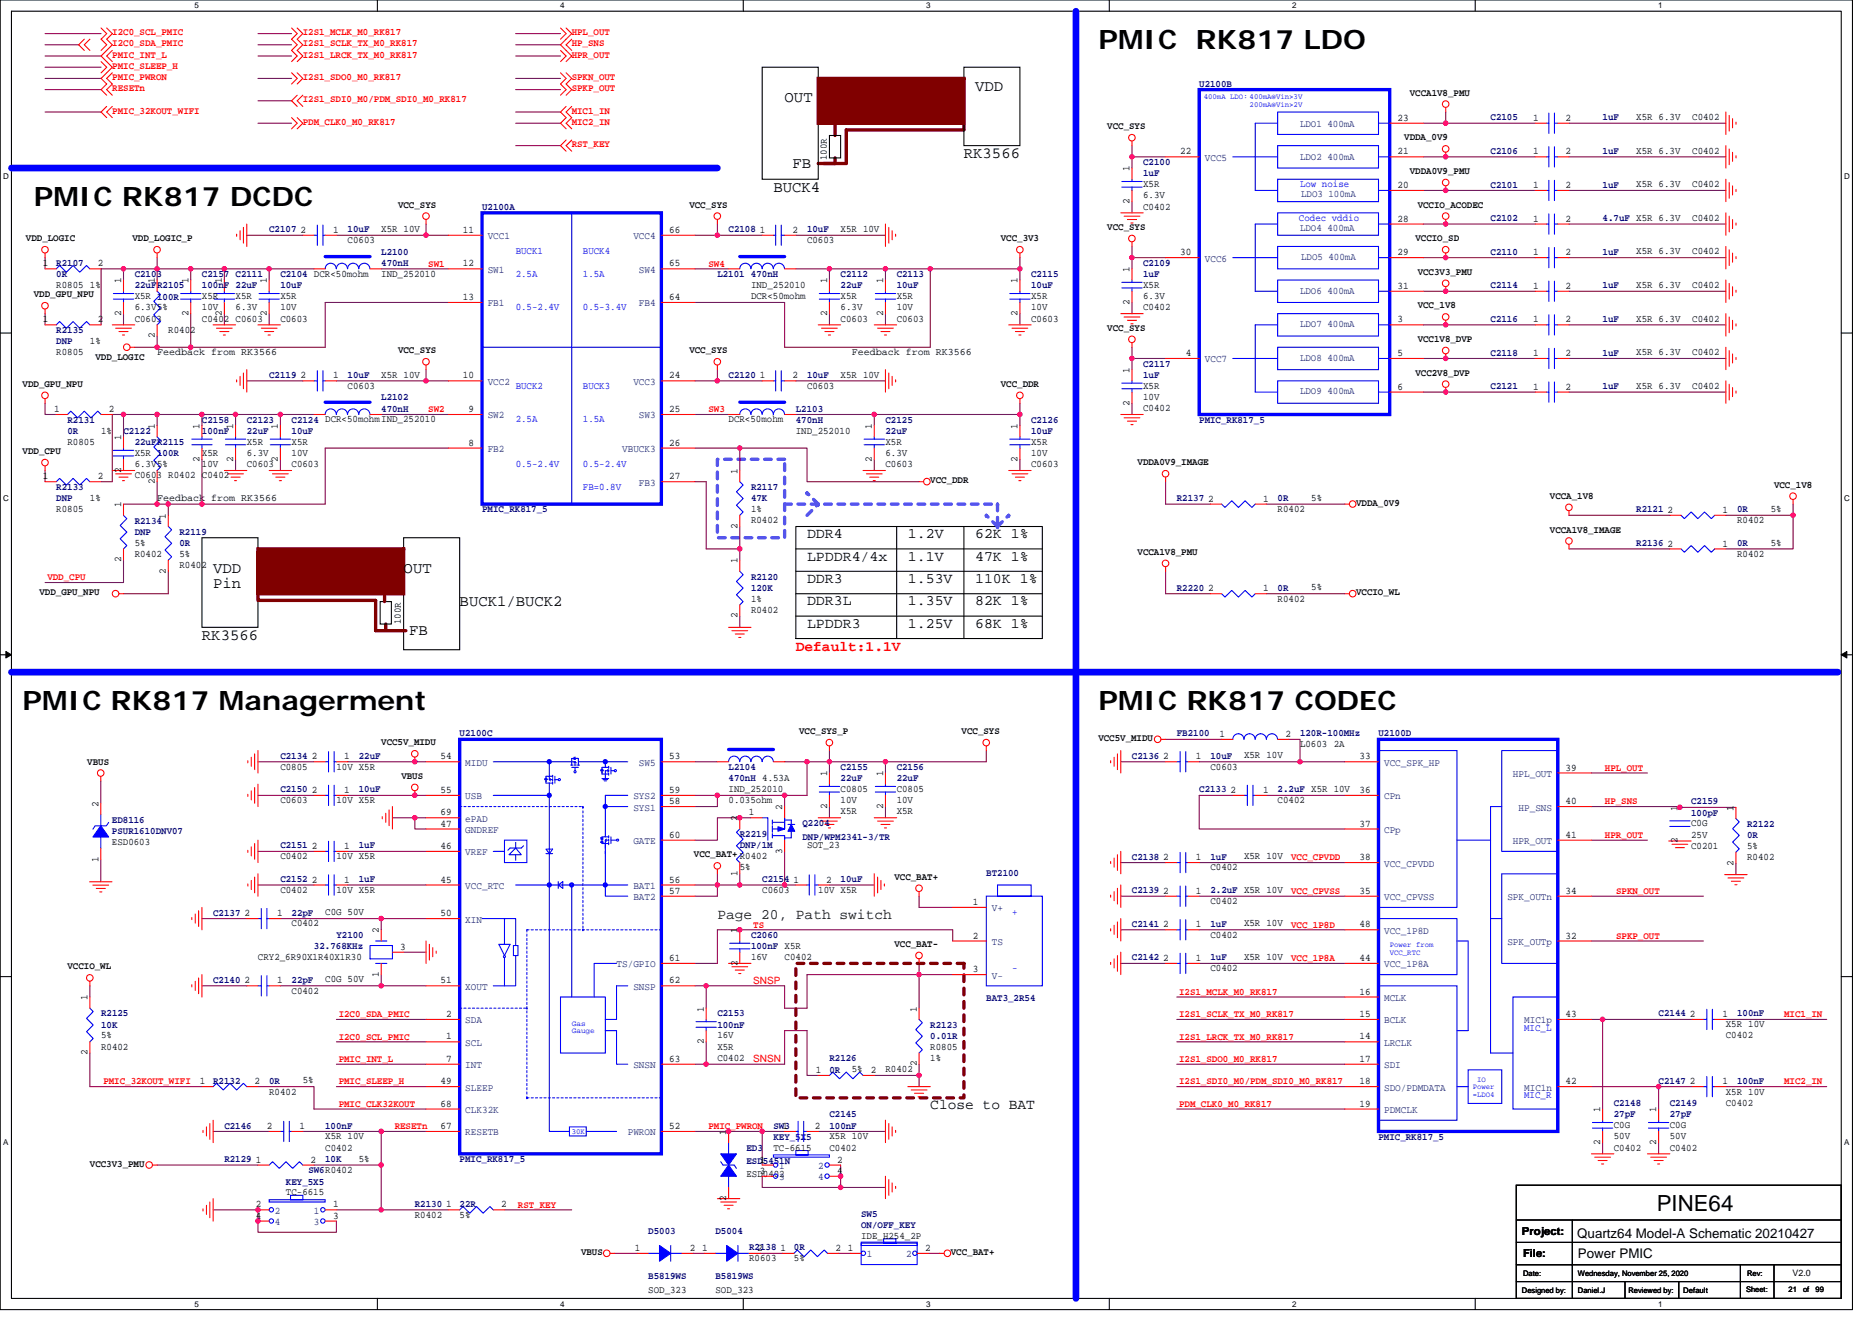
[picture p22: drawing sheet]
<svg xmlns="http://www.w3.org/2000/svg" width="297mm" height="210mm" viewBox="0 0 297 210" stroke-linecap="round" stroke-linejoin="round" font-family="sans-serif">
<defs><g id="words">
<g font-size="4.3">
<text x="174.3" y="7.8">PMIC RK817 LDO</text>
<text x="5.4" y="32.7">PMIC RK817 DCDC</text>
<text x="3.6" y="112.7">PMIC RK817 Managerment</text>
<text x="174.3" y="112.7">PMIC RK817 CODEC</text>
</g>
<text font-size="3.5" x="262.9" y="192.2">PINE64</text>
<g font-size="2.5">
<text x="124.5" y="16.2">OUT</text>
<text x="154.7" y="14.4">VDD</text>
<text x="125.7" y="26.7">FB</text>
<text x="152.9" y="25.1">RK3566</text>
<text x="122.7" y="30.4">BUCK4</text>
<text x="33.8" y="90.9">VDD</text>
<text x="33.8" y="93.3">Pin</text>
<text x="64" y="90.9">OUT</text>
<text x="32" y="101.5">RK3566</text>
<text x="64.9" y="100.8">FB</text>
<text x="72.9" y="96.2">BUCK1/BUCK2</text>
</g>
<g font-size="2.3">
<text x="128.1" y="89">LPDDR4/4x</text>
<text x="128.1" y="85.4">DDR4</text>
<text x="144.1" y="85.4">1.2V</text>
<text x="144.1" y="89">1.1V</text>
<text x="154.7" y="85.4">62K 1%</text>
<text x="154.7" y="89">47K 1%</text>
<text x="128.1" y="92.5">DDR3</text>
<text x="144.1" y="92.5">1.53V</text>
<text x="154.7" y="92.5">110K 1%</text>
<text x="128.1" y="99.6">LPDDR3</text>
<text x="128.1" y="96.1">DDR3L</text>
<text x="144.1" y="96.1">1.35V</text>
<text x="144.1" y="99.6">1.25V</text>
<text x="154.7" y="99.6">68K 1%</text>
<text x="154.7" y="96.1">82K 1%</text>
<text x="147.6" y="176.1">Close to BAT</text>
</g>
<text font-size="2.3" fill="#f00" x="126.3" y="103.3">Default:1.1V</text>
<text font-size="2.3" fill="#004000" x="113.8" y="145.9">Page 20, Path switch</text>
<g font-size="2.1">
<text x="250.3" y="196.5">Quartz64 Model-A Schematic 20210427</text>
<text x="250.4" y="199.7">Power PMIC</text>
</g>
<g font-size="1.8">
<text x="241.5" y="196">Project:</text>
<text x="241.7" y="199.5">File:</text>
</g>
<g font-size="1.6" fill="#f00">
<text x="17.8" y="5.6">I2C0_SCL_PMIC</text>
<text x="48" y="5.6">I2S1_MCLK_M0_RK817</text>
<text x="90.7" y="5.6">HPL_OUT</text>
<text x="17.8" y="9.1">PMIC_INT_L</text>
<text x="17.8" y="10.9">PMIC_SLEEP_H</text>
<text x="17.8" y="7.4">I2C0_SDA_PMIC</text>
<text x="48" y="7.4">I2S1_SCLK_TX_M0_RK817</text>
<text x="48" y="9.1">I2S1_LRCK_TX_M0_RK817</text>
<text x="90.7" y="9.1">HPR_OUT</text>
<text x="90.7" y="7.4">HP_SNS</text>
<text x="17.8" y="14.5">RESETn</text>
<text x="17.8" y="12.7">PMIC_PWRON</text>
<text x="48" y="12.7">I2S1_SDO0_M0_RK817</text>
<text x="48" y="16.3">I2S1_SDI0_M0/PDM_SDI0_M0_RK817</text>
<text x="90.7" y="12.7">SPKN_OUT</text>
<text x="90.7" y="14.5">SPKP_OUT</text>
<text x="17.8" y="18">PMIC_32KOUT_WIFI</text>
<text x="48" y="19.8">PDM_CLK0_M0_RK817</text>
<text x="90.7" y="18">MIC1_IN</text>
<text x="90.7" y="19.8">MIC2_IN</text>
<text x="90.7" y="23.4">RST_KEY</text>
<text x="68" y="42.3">SW1</text>
<text x="112.4" y="42.3">SW4</text>
<text x="68" y="65.4">SW2</text>
<text x="112.4" y="65.4">SW3</text>
<text x="7.5" y="92.1">VDD_CPU</text>
<text x="254.7" y="122.3">HPL_OUT</text>
<text x="254.7" y="127.7">HP_SNS</text>
<text x="204.9" y="136.5">VCC_CPVDD</text>
<text x="254.7" y="133">HPR_OUT</text>
<text x="204.9" y="141.9">VCC_CPVSS</text>
<text x="256.4" y="141.9">SPKN_OUT</text>
<text x="119.5" y="147.2">TS</text>
<text x="204.9" y="147.2">VCC_1P8D</text>
<text x="256.4" y="149">SPKP_OUT</text>
<text x="204.9" y="152.5">VCC_1P8A</text>
<text x="53.7" y="161.4">I2C0_SDA_PMIC</text>
<text x="119.5" y="156.1">SNSP</text>
<text x="187.1" y="157.9">I2S1_MCLK_M0_RK817</text>
<text x="187.1" y="161.4">I2S1_SCLK_TX_M0_RK817</text>
<text x="283.1" y="161.4">MIC1_IN</text>
<text x="53.7" y="165">I2C0_SCL_PMIC</text>
<text x="187.1" y="165">I2S1_LRCK_TX_M0_RK817</text>
<text x="16.4" y="172.1">PMIC_32KOUT_WIFI</text>
<text x="53.7" y="168.6">PMIC_INT_L</text>
<text x="53.7" y="172.1">PMIC_SLEEP_H</text>
<text x="119.5" y="168.6">SNSN</text>
<text x="187.1" y="168.6">I2S1_SDO0_M0_RK817</text>
<text x="187.1" y="172.1">I2S1_SDI0_M0/PDM_SDI0_M0_RK817</text>
<text x="283.1" y="172.1">MIC2_IN</text>
<text x="53.7" y="175.7">PMIC_CLK32KOUT</text>
<text x="62.6" y="179.2">RESETn</text>
<text x="112.4" y="179.2">PMIC_PWRON</text>
<text x="187.1" y="175.7">PDM_CLK0_M0_RK817</text>
<text x="82.2" y="191.7">RST_KEY</text>
</g>
<g font-size="1.6" fill="#000080">
<text x="190.3" y="13.8">U2100B</text>
<text x="236.5" y="19.1">C2105</text>
<text x="254.3" y="19.1">1uF</text>
<text x="181.4" y="26.2">C2100</text>
<text x="181.4" y="28">1uF</text>
<text x="236.5" y="24.4">C2106</text>
<text x="236.5" y="29.8">C2101</text>
<text x="254.3" y="24.4">1uF</text>
<text x="254.3" y="29.8">1uF</text>
<text x="76.5" y="33.3">U2100A</text>
<text x="236.5" y="35.1">C2102</text>
<text x="254.3" y="35.1">4.7uF X5R 6.3V</text>
<text x="42.7" y="36.9">C2107</text>
<text x="55.2" y="36.9">10uF</text>
<text x="60.5" y="40.4">L2100</text>
<text x="115.6" y="36.9">C2108</text>
<text x="128.1" y="36.9">10uF</text>
<text x="236.5" y="40.4">C2110</text>
<text x="254.3" y="40.4">1uF</text>
<text x="8.9" y="42.2">R2107</text>
<text x="8.9" y="44">0R</text>
<text x="21.4" y="44">C2103</text>
<text x="21.4" y="45.8">22uFR2105</text>
<text x="32" y="44">C2157 C2111</text>
<text x="32" y="45.8">100nF 22uF</text>
<text x="44.5" y="44">C2104 DCR&lt;50mohm</text>
<text x="44.5" y="45.8">10uF</text>
<text x="60.5" y="42.2">470nH</text>
<text x="113.8" y="44">L2101 470nH</text>
<text x="133.4" y="44">C2112</text>
<text x="133.4" y="45.8">22uF</text>
<text x="142.3" y="44">C2113</text>
<text x="142.3" y="45.8">10uF</text>
<text x="163.6" y="44">C2115</text>
<text x="163.6" y="45.8">10uF</text>
<text x="181.4" y="42.2">C2109</text>
<text x="181.4" y="44">1uF</text>
<text x="236.5" y="45.8">C2114</text>
<text x="254.3" y="45.8">1uF</text>
<text x="8.9" y="52.9">R2135</text>
<text x="236.5" y="51.1">C2116</text>
<text x="254.3" y="51.1">1uF</text>
<text x="8.9" y="54.7">DNP</text>
<text x="42.7" y="60">C2119</text>
<text x="55.2" y="60">10uF</text>
<text x="115.6" y="60">C2120</text>
<text x="128.1" y="60">10uF</text>
<text x="181.4" y="58.2">C2117</text>
<text x="181.4" y="60">1uF</text>
<text x="236.5" y="56.4">C2118</text>
<text x="254.3" y="56.4">1uF</text>
<text x="60.5" y="63.5">L2102</text>
<text x="60.5" y="65.3">470nH</text>
<text x="126.3" y="65.3">L2103</text>
<text x="236.5" y="61.8">C2121</text>
<text x="254.3" y="61.8">1uF</text>
<text x="10.7" y="67.1">R2131</text>
<text x="10.7" y="68.9">0R</text>
<text x="19.6" y="68.9">C2122</text>
<text x="21.4" y="70.7">22uFR2115</text>
<text x="32" y="67.1">C2158</text>
<text x="32" y="68.9">100nF</text>
<text x="39.2" y="67.1">C2123</text>
<text x="39.2" y="68.9">22uF</text>
<text x="46.3" y="67.1">C2124 DCR&lt;50mohmIND_252010</text>
<text x="46.3" y="68.9">10uF</text>
<text x="126.3" y="67.1">470nH</text>
<text x="140.5" y="67.1">C2125</text>
<text x="140.5" y="68.9">22uF</text>
<text x="163.6" y="67.1">C2126</text>
<text x="163.6" y="68.9">10uF</text>
<text x="190.3" y="67.1">PMIC_RK817_5</text>
<text x="8.9" y="77.8">R2133</text>
<text x="119.2" y="77.8">R2117</text>
<text x="8.9" y="79.5">DNP</text>
<text x="21.4" y="83.1">R2134</text>
<text x="76.5" y="81.3">PMIC_RK817_5</text>
<text x="119.2" y="79.5">47K</text>
<text x="186.7" y="79.5">R2137</text>
<text x="202.7" y="79.5">0R</text>
<text x="259.6" y="81.3">R2121</text>
<text x="275.6" y="81.3">0R</text>
<text x="21.4" y="84.9">DNP</text>
<text x="28.5" y="84.9">R2119</text>
<text x="28.5" y="86.7">0R</text>
<text x="259.6" y="86.7">R2136</text>
<text x="275.6" y="86.7">0R</text>
<text x="119.2" y="92">R2120</text>
<text x="119.2" y="93.8">120K</text>
<text x="186.7" y="93.8">R2220</text>
<text x="202.7" y="93.8">0R</text>
<text x="72.9" y="116.9">U2100C</text>
<text x="186.7" y="116.9">FB2100</text>
<text x="206.3" y="116.9">120R-100MHz</text>
<text x="218.7" y="116.9">U2100D</text>
<text x="44.5" y="125.8">C2150</text>
<text x="44.5" y="120.4">C2134</text>
<text x="56.9" y="125.8">10uF</text>
<text x="56.9" y="120.4">22uF</text>
<text x="115.6" y="122.2">L2104</text>
<text x="115.6" y="124">470nH 4.53A</text>
<text x="133.4" y="122.2">C2155</text>
<text x="133.4" y="124">22uF</text>
<text x="142.3" y="122.2">C2156</text>
<text x="142.3" y="124">22uF</text>
<text x="179.6" y="120.4">C2136</text>
<text x="190.3" y="125.8">C2133</text>
<text x="192.1" y="120.4">10uF</text>
<text x="202.7" y="125.8">2.2uF X5R 10V</text>
<text x="17.8" y="130.6">ED8116</text>
<text x="127.3" y="131.1">Q2204</text>
<text x="268.3" y="127.7">C2159</text>
<text x="268.3" y="129.5">100pF</text>
<text x="277.2" y="131.2">R2122</text>
<text x="17.8" y="132.4">PSUR1610DNV07</text>
<text x="44.5" y="134.7">C2151</text>
<text x="56.9" y="134.7">1uF</text>
<text x="117.4" y="132.9">R2219</text>
<text x="117.4" y="134.7">DNP/1M</text>
<text x="127.3" y="133.2">DNP/WPM2341-3/TR</text>
<text x="179.6" y="136.4">C2138</text>
<text x="192.1" y="136.4">1uF</text>
<text x="277.2" y="133">0R</text>
<text x="44.5" y="140">C2152</text>
<text x="56.9" y="140">1uF</text>
<text x="120.9" y="140">C2154</text>
<text x="133.4" y="140">10uF</text>
<text x="156.5" y="139.1">BT2100</text>
<text x="179.6" y="141.8">C2139</text>
<text x="192.1" y="141.8">2.2uF X5R 10V</text>
<text x="33.8" y="145.3">C2137</text>
<text x="46.3" y="145.3">22pF</text>
<text x="53.4" y="148.9">Y2100</text>
<text x="119.2" y="148.9">C2060</text>
<text x="179.6" y="147.1">C2141</text>
<text x="192.1" y="147.1">1uF</text>
<text x="33.8" y="156">C2140</text>
<text x="46.3" y="156">22pF</text>
<text x="49.8" y="150.7">32.768KHz</text>
<text x="119.2" y="150.7">100nF X5R</text>
<text x="179.6" y="152.4">C2142</text>
<text x="192.1" y="152.4">1uF</text>
<text x="16" y="161.3">R2125</text>
<text x="113.8" y="161.3">C2153</text>
<text x="156.5" y="158.8">BAT3_2R54</text>
<text x="263.2" y="161.3">C2144</text>
<text x="275.6" y="161.3">100nF</text>
<text x="16" y="163.1">10K</text>
<text x="113.8" y="163.1">100nF</text>
<text x="147.6" y="163.1">R2123</text>
<text x="147.6" y="164.9">0.01R</text>
<text x="33.8" y="172">R2132</text>
<text x="42.7" y="172">0R</text>
<text x="131.6" y="168.4">R2126</text>
<text x="131.6" y="170.2">0R</text>
<text x="263.2" y="172">C2147</text>
<text x="275.6" y="172">100nF</text>
<text x="35.6" y="179.1">C2146</text>
<text x="51.6" y="179.1">100nF</text>
<text x="122.7" y="179.1">SW3</text>
<text x="131.6" y="177.3">C2145</text>
<text x="131.6" y="179.1">100nF</text>
<text x="256.1" y="175.6">C2148</text>
<text x="256.1" y="177.3">27pF</text>
<text x="265" y="175.6">C2149</text>
<text x="265" y="177.3">27pF</text>
<text x="35.6" y="184.4">R2129</text>
<text x="51.6" y="184.4">10K</text>
<text x="72.9" y="184.4">PMIC_RK817_5</text>
<text x="118.4" y="182.7">ED3</text>
<text x="118.4" y="184.8">ESD5451N</text>
<text x="122.7" y="180.9">KEY_5X5</text>
<text x="218.7" y="180.9">PMIC_RK817_5</text>
<text x="45.4" y="188">KEY_5X5</text>
<text x="48.9" y="186.2">SW6R0402</text>
<text x="65.8" y="191.6">R2130</text>
<text x="72.9" y="191.6">22R</text>
<text x="102.9" y="195.8">D5003</text>
<text x="113.5" y="195.8">D5004</text>
<text x="136.6" y="193.1">SW5</text>
<text x="136.6" y="194.9">ON/OFF_KEY</text>
<text x="102.9" y="203.1">B5819WS</text>
<text x="113.5" y="203.1">B5819WS</text>
<text x="118.9" y="198.5">R2138</text>
<text x="126" y="198.5">0R</text>
</g>
<g font-size="1.6">
<text x="223.7" y="15.2">VCCA1V8_PMU</text>
<text x="175.7" y="20.5">VCC_SYS</text>
<text x="221.8" y="19.2">23</text>
<text x="222.8" y="22.3">VDDA_0V9</text>
<text x="243.3" y="19.2">1</text>
<text x="248.4" y="19.2">2</text>
<text x="259.6" y="19">X5R 6.3V</text>
<text x="268.5" y="19">C0402</text>
<text x="131.2" y="25.4" transform="rotate(-90 131.2 25.4)">100R</text>
<text x="179.2" y="27.2" transform="rotate(-90 179.2 27.2)">1</text>
<text x="181.4" y="29.7">X5R</text>
<text x="187.3" y="24.5">22</text>
<text x="221.8" y="24.5">21</text>
<text x="221.8" y="29.8">20</text>
<text x="223.7" y="27.6">VDDA0V9_PMU</text>
<text x="243.3" y="24.5">1</text>
<text x="243.3" y="29.8">1</text>
<text x="248.4" y="24.5">2</text>
<text x="248.4" y="29.8">2</text>
<text x="259.6" y="24.4">X5R 6.3V</text>
<text x="259.6" y="29.7">X5R 6.3V</text>
<text x="268.5" y="24.4">C0402</text>
<text x="268.5" y="29.7">C0402</text>
<text x="63.2" y="33">VCC_SYS</text>
<text x="109.4" y="33">VCC_SYS</text>
<text x="179.2" y="32.4" transform="rotate(-90 179.2 32.4)">2</text>
<text x="181.4" y="33.3">C0402</text>
<text x="181.4" y="31.5">6.3V</text>
<text x="221.8" y="35.2">28</text>
<text x="225" y="33">VCCIO_ACODEC</text>
<text x="243.3" y="35.2">1</text>
<text x="248.4" y="35.2">2</text>
<text x="268.5" y="35">C0402</text>
<text x="4.1" y="38.3">VDD_LOGIC</text>
<text x="21" y="38.3">VDD_LOGIC_P</text>
<text x="47.7" y="37">2</text>
<text x="52.8" y="37">1</text>
<text x="55.2" y="38.6">C0603</text>
<text x="60.5" y="36.8">X5R 10V</text>
<text x="73.5" y="37">11</text>
<text x="106.2" y="37">66</text>
<text x="120.6" y="37">1</text>
<text x="125.7" y="37">2</text>
<text x="128.1" y="38.6">C0603</text>
<text x="133.4" y="36.8">X5R 10V</text>
<text x="158.8" y="38.3">VCC_3V3</text>
<text x="175.7" y="36.5">VCC_SYS</text>
<text x="187.3" y="40.5">30</text>
<text x="221.8" y="40.5">29</text>
<text x="224.6" y="38.3">VCCIO_SD</text>
<text x="243.3" y="40.5">1</text>
<text x="248.4" y="40.5">2</text>
<text x="259.6" y="40.4">X5R 6.3V</text>
<text x="268.5" y="40.4">C0402</text>
<text x="5.4" y="47.2">VDD_GPU_NPU</text>
<text x="6.8" y="42.3">1</text>
<text x="8.9" y="45.7">R0805 1%</text>
<text x="15.5" y="42.3">2</text>
<text x="19.2" y="45" transform="rotate(-90 19.2 45)">1</text>
<text x="21.4" y="47.5">X5R 100R</text>
<text x="24.5" y="45" transform="rotate(-90 24.5 45)">1</text>
<text x="29.9" y="45" transform="rotate(-90 29.9 45)">1</text>
<text x="32" y="47.5">X5R</text>
<text x="35.2" y="45" transform="rotate(-90 35.2 45)">1</text>
<text x="37.4" y="47.5">X5R</text>
<text x="42.3" y="45" transform="rotate(-90 42.3 45)">1</text>
<text x="44.5" y="47.5">X5R</text>
<text x="60.5" y="43.9">IND_252010</text>
<text x="73.5" y="42.3">12</text>
<text x="73.5" y="47.6">13</text>
<text x="106.2" y="42.3">65</text>
<text x="106.2" y="47.6">64</text>
<text x="119.2" y="45.7">IND_252010</text>
<text x="119.2" y="47.5">DCR&lt;50mohm</text>
<text x="131.2" y="45" transform="rotate(-90 131.2 45)">1</text>
<text x="133.4" y="47.5">X5R</text>
<text x="140.1" y="45" transform="rotate(-90 140.1 45)">1</text>
<text x="142.3" y="47.5">X5R</text>
<text x="161.5" y="45" transform="rotate(-90 161.5 45)">1</text>
<text x="163.6" y="47.5">X5R</text>
<text x="179.2" y="43.2" transform="rotate(-90 179.2 43.2)">1</text>
<text x="181.4" y="45.7">X5R</text>
<text x="181.4" y="47.5">6.3V</text>
<text x="221.8" y="45.8">31</text>
<text x="225" y="43.6">VCC3V3_PMU</text>
<text x="243.3" y="45.8">1</text>
<text x="248.4" y="45.8">2</text>
<text x="259.6" y="45.7">X5R 6.3V</text>
<text x="268.5" y="45.7">C0402</text>
<text x="6.8" y="51.2">1</text>
<text x="15.5" y="51.2">2</text>
<text x="19.2" y="50.1" transform="rotate(-90 19.2 50.1)">2</text>
<text x="21.4" y="51">C0603</text>
<text x="21.4" y="49.3">6.3V5%</text>
<text x="24.5" y="53.7" transform="rotate(-90 24.5 53.7)">2</text>
<text x="26.7" y="52.8">R0402</text>
<text x="29.9" y="50.1" transform="rotate(-90 29.9 50.1)">2</text>
<text x="32" y="51">C0402 C0603</text>
<text x="32" y="49.3">10V</text>
<text x="35.2" y="50.1" transform="rotate(-90 35.2 50.1)">2</text>
<text x="37.4" y="49.3">6.3V</text>
<text x="42.3" y="50.1" transform="rotate(-90 42.3 50.1)">2</text>
<text x="44.5" y="51">C0603</text>
<text x="44.5" y="49.3">10V</text>
<text x="131.2" y="50.1" transform="rotate(-90 131.2 50.1)">2</text>
<text x="133.4" y="51">C0603</text>
<text x="133.4" y="49.3">6.3V</text>
<text x="140.1" y="50.1" transform="rotate(-90 140.1 50.1)">2</text>
<text x="142.3" y="51">C0603</text>
<text x="142.3" y="49.3">10V</text>
<text x="161.5" y="50.1" transform="rotate(-90 161.5 50.1)">2</text>
<text x="163.6" y="51">C0603</text>
<text x="163.6" y="49.3">10V</text>
<text x="175.7" y="52.5">VCC_SYS</text>
<text x="179.2" y="48.4" transform="rotate(-90 179.2 48.4)">2</text>
<text x="181.4" y="49.3">C0402</text>
<text x="221.8" y="51.2">3</text>
<text x="225" y="49">VCC_1V8</text>
<text x="243.3" y="51.2">1</text>
<text x="248.4" y="51.2">2</text>
<text x="259.6" y="51">X5R 6.3V</text>
<text x="268.5" y="51">C0402</text>
<text x="8.9" y="56.4">R0805</text>
<text x="14.3" y="54.6">1%</text>
<text x="15.2" y="57.1">VDD_LOGIC</text>
<text x="24.9" y="56.4">Feedback from RK3566</text>
<text x="60.5" y="59.9">X5R 10V</text>
<text x="63.2" y="56.1">VCC_SYS</text>
<text x="109.4" y="56.1">VCC_SYS</text>
<text x="133.4" y="59.9">X5R 10V</text>
<text x="135.2" y="56.4">Feedback from RK3566</text>
<text x="179.2" y="59.2" transform="rotate(-90 179.2 59.2)">1</text>
<text x="188.1" y="56.5">4</text>
<text x="221.8" y="56.5">5</text>
<text x="224.6" y="59.6">VCC2V8_DVP</text>
<text x="225" y="54.3">VCC1V8_DVP</text>
<text x="243.3" y="56.5">1</text>
<text x="248.4" y="56.5">2</text>
<text x="259.6" y="56.4">X5R 6.3V</text>
<text x="268.5" y="56.4">C0402</text>
<text x="3.6" y="61.4">VDD_GPU_NPU</text>
<text x="8.6" y="65.4">1</text>
<text x="17.3" y="65.4">2</text>
<text x="47.7" y="60.1">2</text>
<text x="52.8" y="60.1">1</text>
<text x="55.2" y="61.7">C0603</text>
<text x="73.5" y="60.1">10</text>
<text x="74.4" y="65.4">9</text>
<text x="106.2" y="65.4">25</text>
<text x="106.2" y="60.1">24</text>
<text x="120.6" y="60.1">1</text>
<text x="125.7" y="60.1">2</text>
<text x="128.1" y="61.7">C0603</text>
<text x="158.8" y="61.4">VCC_DDR</text>
<text x="179.2" y="64.4" transform="rotate(-90 179.2 64.4)">2</text>
<text x="181.4" y="65.3">C0402</text>
<text x="181.4" y="61.7">X5R</text>
<text x="181.4" y="63.5">10V</text>
<text x="221.8" y="61.8">6</text>
<text x="243.3" y="61.8">1</text>
<text x="248.4" y="61.8">2</text>
<text x="259.6" y="61.7">X5R 6.3V</text>
<text x="268.5" y="61.7">C0402</text>
<text x="10.7" y="70.6">R0805</text>
<text x="16" y="68.8">1%</text>
<text x="19.2" y="69.9" transform="rotate(-90 19.2 69.9)">1</text>
<text x="24.5" y="68.1" transform="rotate(-90 24.5 68.1)">1</text>
<text x="31.7" y="68.1" transform="rotate(-90 31.7 68.1)">1</text>
<text x="37" y="68.1" transform="rotate(-90 37 68.1)">1</text>
<text x="39.2" y="70.6">X5R</text>
<text x="44.1" y="68.1" transform="rotate(-90 44.1 68.1)">1</text>
<text x="46.3" y="70.6">X5R</text>
<text x="74.4" y="70.7">8</text>
<text x="106.2" y="70.7">26</text>
<text x="115.6" y="67">DCR&lt;50mohm</text>
<text x="126.3" y="68.8">IND_252010</text>
<text x="138.3" y="68.1" transform="rotate(-90 138.3 68.1)">1</text>
<text x="140.5" y="70.6">X5R</text>
<text x="161.5" y="68.1" transform="rotate(-90 161.5 68.1)">1</text>
<text x="163.6" y="70.6">X5R</text>
<text x="3.6" y="72.1">VDD_CPU</text>
<text x="6.8" y="76.1">1</text>
<text x="15.5" y="76.1">2</text>
<text x="19.2" y="75" transform="rotate(-90 19.2 75)">2</text>
<text x="21.4" y="75.9">C0603 R0402 C0402</text>
<text x="21.4" y="72.4">X5R 100R</text>
<text x="21.4" y="74.1">6.3V5%</text>
<text x="24.5" y="76.8" transform="rotate(-90 24.5 76.8)">2</text>
<text x="31.7" y="73.3" transform="rotate(-90 31.7 73.3)">2</text>
<text x="32" y="72.4">X5R</text>
<text x="32" y="74.1">10V</text>
<text x="37" y="73.3" transform="rotate(-90 37 73.3)">2</text>
<text x="39.2" y="74.1">C0603</text>
<text x="39.2" y="72.4">6.3V</text>
<text x="44.1" y="73.3" transform="rotate(-90 44.1 73.3)">2</text>
<text x="46.3" y="74.1">C0603</text>
<text x="46.3" y="72.4">10V</text>
<text x="106.2" y="76.1">27</text>
<text x="117" y="75.2" transform="rotate(-90 117 75.2)">1</text>
<text x="138.3" y="73.3" transform="rotate(-90 138.3 73.3)">2</text>
<text x="140.5" y="74.1">C0603</text>
<text x="140.5" y="72.4">6.3V</text>
<text x="147.6" y="76.7">VCC_DDR</text>
<text x="161.5" y="73.3" transform="rotate(-90 161.5 73.3)">2</text>
<text x="163.6" y="74.1">C0603</text>
<text x="163.6" y="72.4">10V</text>
<text x="180.5" y="73.9">VDDA0V9_IMAGE</text>
<text x="281.5" y="77.4">VCC_1V8</text>
<text x="8.9" y="81.3">R0805</text>
<text x="14.3" y="79.5">1%</text>
<text x="19.2" y="80.5" transform="rotate(-90 19.2 80.5)">1</text>
<text x="24.9" y="79.5">Feedback from RK3566</text>
<text x="26.3" y="82.3" transform="rotate(-90 26.3 82.3)">1</text>
<text x="117" y="83.9" transform="rotate(-90 117 83.9)">2</text>
<text x="119.2" y="83">R0402</text>
<text x="119.2" y="81.3">1%</text>
<text x="191.7" y="79.6">2</text>
<text x="200.4" y="79.6">1</text>
<text x="202.7" y="81.3">R0402</text>
<text x="208.1" y="79.5">5%</text>
<text x="215.2" y="80.3">VDDA_0V9</text>
<text x="245.9" y="79.2">VCCA_1V8</text>
<text x="264.6" y="81.4">2</text>
<text x="273.3" y="81.4">1</text>
<text x="275.6" y="83">R0402</text>
<text x="281" y="81.3">5%</text>
<text x="19.2" y="89.3" transform="rotate(-90 19.2 89.3)">2</text>
<text x="21.4" y="88.4">R0402</text>
<text x="21.4" y="86.6">5%</text>
<text x="28.5" y="88.4">5%</text>
<text x="117" y="89.4" transform="rotate(-90 117 89.4)">1</text>
<text x="180.5" y="88.1">VCCA1V8_PMU</text>
<text x="245.9" y="84.5">VCCA1V8_IMAGE</text>
<text x="264.6" y="86.7">2</text>
<text x="273.3" y="86.7">1</text>
<text x="275.6" y="88.4">R0402</text>
<text x="281" y="86.6">5%</text>
<text x="6.3" y="94.5">VDD_GPU_NPU</text>
<text x="26.3" y="91" transform="rotate(-90 26.3 91)">2</text>
<text x="28.5" y="90.1">R0402</text>
<text x="119.2" y="95.5">1%</text>
<text x="191.7" y="93.9">2</text>
<text x="200.4" y="93.9">1</text>
<text x="202.7" y="95.5">R0402</text>
<text x="208.1" y="93.7">5%</text>
<text x="215.2" y="94.5">VCCIO_WL</text>
<text x="63.6" y="99" transform="rotate(-90 63.6 99)">100R</text>
<text x="117" y="98.1" transform="rotate(-90 117 98.1)">2</text>
<text x="119.2" y="97.3">R0402</text>
<text x="60.5" y="118.3">VCC5V_MIDU</text>
<text x="126.8" y="116.5">VCC_SYS_P</text>
<text x="152.6" y="116.5">VCC_SYS</text>
<text x="174.3" y="117.6">VCC5V_MIDU</text>
<text x="193.5" y="117">1</text>
<text x="204" y="117">2</text>
<text x="206.3" y="118.6">L0603 2A</text>
<text x="13.9" y="121.3">VBUS</text>
<text x="44.5" y="122.2">C0805</text>
<text x="49.5" y="125.9">2</text>
<text x="49.5" y="120.5">2</text>
<text x="53.4" y="122.2">10V X5R</text>
<text x="54.6" y="125.9">1</text>
<text x="54.6" y="120.5">1</text>
<text x="63.7" y="123.6">VBUS</text>
<text x="69.9" y="125.9">55</text>
<text x="69.9" y="120.5">54</text>
<text x="106.2" y="120.5">53</text>
<text x="106.2" y="125.9">59</text>
<text x="115.6" y="125.7">IND_252010</text>
<text x="131.2" y="123.2" transform="rotate(-90 131.2 123.2)">1</text>
<text x="133.4" y="125.7">C0805</text>
<text x="140.1" y="123.2" transform="rotate(-90 140.1 123.2)">1</text>
<text x="142.3" y="125.7">C0805</text>
<text x="184.6" y="120.5">2</text>
<text x="189.8" y="120.5">1</text>
<text x="192.1" y="122.2">C0603</text>
<text x="195.3" y="125.9">2</text>
<text x="197.4" y="120.4">X5R 10V</text>
<text x="200.4" y="125.9">1</text>
<text x="215.7" y="125.9">36</text>
<text x="215.7" y="120.5">33</text>
<text x="248.4" y="122.3">39</text>
<text x="15.6" y="128" transform="rotate(-90 15.6 128)">2</text>
<text x="44.5" y="127.5">C0603</text>
<text x="53.4" y="127.5">10V X5R</text>
<text x="69.9" y="131.2">47</text>
<text x="69.9" y="129.4">69</text>
<text x="106.2" y="127.6">58</text>
<text x="115.6" y="127.5">0.035ohm</text>
<text x="117" y="130.3" transform="rotate(-90 117 130.3)">2</text>
<text x="118.8" y="129.4">1</text>
<text x="124.1" y="128.5" transform="rotate(-90 124.1 128.5)">2</text>
<text x="131.2" y="128.4" transform="rotate(-90 131.2 128.4)">2</text>
<text x="133.4" y="129.3">X5R</text>
<text x="133.4" y="127.5">10V</text>
<text x="140.1" y="128.4" transform="rotate(-90 140.1 128.4)">2</text>
<text x="142.3" y="129.3">X5R</text>
<text x="142.3" y="127.5">10V</text>
<text x="202.7" y="127.5">C0402</text>
<text x="215.7" y="131.2">37</text>
<text x="248.4" y="127.6">40</text>
<text x="266.2" y="128.7" transform="rotate(-90 266.2 128.7)">1</text>
<text x="268.3" y="131.2">C0G</text>
<text x="275.1" y="128.7" transform="rotate(-90 275.1 128.7)">1</text>
<text x="15.6" y="136.8" transform="rotate(-90 15.6 136.8)">1</text>
<text x="17.8" y="134.1">ESD0603</text>
<text x="44.5" y="136.4">C0402</text>
<text x="49.5" y="134.7">2</text>
<text x="53.4" y="136.4">10V X5R</text>
<text x="54.6" y="134.7">1</text>
<text x="69.9" y="134.7">46</text>
<text x="106.2" y="133">60</text>
<text x="110.1" y="136.1">VCC_BAT+ R0402</text>
<text x="124.1" y="135.5" transform="rotate(-90 124.1 135.5)">3</text>
<text x="128.1" y="134.6">SOT_23</text>
<text x="184.6" y="136.5">2</text>
<text x="189.8" y="136.5">1</text>
<text x="197.4" y="136.4">X5R 10V</text>
<text x="215.7" y="136.5">38</text>
<text x="248.4" y="133">41</text>
<text x="266.2" y="133.8" transform="rotate(-90 266.2 133.8)">2</text>
<text x="268.3" y="134.7">C0201</text>
<text x="268.3" y="132.9">25V</text>
<text x="275.1" y="137.4" transform="rotate(-90 275.1 137.4)">2</text>
<text x="277.2" y="136.5">R0402</text>
<text x="277.2" y="134.7">5%</text>
<text x="44.5" y="141.7">C0402</text>
<text x="49.5" y="140.1">2</text>
<text x="53.4" y="141.7">10V X5R</text>
<text x="54.6" y="140.1">1</text>
<text x="69.9" y="140.1">45</text>
<text x="106.2" y="140.1">56</text>
<text x="106.2" y="141.9">57</text>
<text x="117" y="139" transform="rotate(-90 117 139)">1</text>
<text x="117.4" y="138.2">5%</text>
<text x="120.9" y="141.7">C0603</text>
<text x="125.9" y="140.1">1</text>
<text x="129.8" y="141.7">10V X5R</text>
<text x="131.1" y="140.1">2</text>
<text x="141.9" y="139.6">VCC_BAT+</text>
<text x="154.4" y="143.6">1</text>
<text x="184.6" y="141.9">2</text>
<text x="189.8" y="141.9">1</text>
<text x="192.1" y="138.2">C0402</text>
<text x="192.1" y="143.5">C0402</text>
<text x="215.7" y="141.9">35</text>
<text x="248.4" y="141.9">34</text>
<text x="38.8" y="145.4">2</text>
<text x="44" y="145.4">1</text>
<text x="46.3" y="147">C0402</text>
<text x="51.6" y="145.3">C0G 50V</text>
<text x="60.1" y="148.1" transform="rotate(-90 60.1 148.1)">2</text>
<text x="69.9" y="145.4">50</text>
<text x="117" y="148.1" transform="rotate(-90 117 148.1)">1</text>
<text x="154.4" y="149">2</text>
<text x="184.6" y="147.2">2</text>
<text x="189.8" y="147.2">1</text>
<text x="192.1" y="148.8">C0402</text>
<text x="197.4" y="147">X5R 10V</text>
<text x="215.7" y="147.2">48</text>
<text x="248.4" y="149">32</text>
<text x="10.7" y="153.9">VCCIO_WL</text>
<text x="40.9" y="152.4">CRY2_6R90X1R40X1R30</text>
<text x="51.6" y="155.9">C0G 50V</text>
<text x="60.1" y="155" transform="rotate(-90 60.1 155)">1</text>
<text x="63.5" y="150.7">3</text>
<text x="106.2" y="152.5">61</text>
<text x="117" y="153.3" transform="rotate(-90 117 153.3)">2</text>
<text x="119.2" y="152.4">16V</text>
<text x="124.5" y="152.4">C0402</text>
<text x="141.9" y="150.3">VCC_BAT-</text>
<text x="154.4" y="154.3">3</text>
<text x="184.6" y="152.5">2</text>
<text x="189.8" y="152.5">1</text>
<text x="192.1" y="154.2">C0402</text>
<text x="197.4" y="152.4">X5R 10V</text>
<text x="215.7" y="152.5">44</text>
<text x="13.9" y="158.8" transform="rotate(-90 13.9 158.8)">1</text>
<text x="38.8" y="156.1">2</text>
<text x="44" y="156.1">1</text>
<text x="46.3" y="157.7">C0402</text>
<text x="69.9" y="156.1">51</text>
<text x="70.8" y="161.4">2</text>
<text x="106.2" y="156.1">62</text>
<text x="111.7" y="160.5" transform="rotate(-90 111.7 160.5)">1</text>
<text x="145.5" y="160.5" transform="rotate(-90 145.5 160.5)">1</text>
<text x="215.7" y="157.9">16</text>
<text x="215.7" y="161.4">15</text>
<text x="248.4" y="161.4">43</text>
<text x="268.2" y="161.4">2</text>
<text x="273.3" y="161.4">1</text>
<text x="13.9" y="167.5" transform="rotate(-90 13.9 167.5)">2</text>
<text x="16" y="166.6">R0402</text>
<text x="16" y="164.8">5%</text>
<text x="70.8" y="165">1</text>
<text x="111.7" y="165.7" transform="rotate(-90 111.7 165.7)">2</text>
<text x="113.8" y="166.6">X5R</text>
<text x="113.8" y="164.8">16V</text>
<text x="147.6" y="166.6">R0805</text>
<text x="215.7" y="165">14</text>
<text x="273.9" y="164.8">C0402</text>
<text x="273.9" y="163">X5R 10V</text>
<text x="31.7" y="172.1">1</text>
<text x="40.4" y="172.1">2</text>
<text x="42.7" y="173.7">R0402</text>
<text x="48" y="171.9">5%</text>
<text x="69.9" y="172.1">49</text>
<text x="70.8" y="168.5">7</text>
<text x="106.2" y="168.5">63</text>
<text x="113.8" y="168.4">C0402</text>
<text x="129.5" y="170.3">1</text>
<text x="135.2" y="170.2">5%</text>
<text x="138.2" y="170.3">2</text>
<text x="140.5" y="170.2">R0402</text>
<text x="145.5" y="169.3" transform="rotate(-90 145.5 169.3)">2</text>
<text x="147.6" y="168.4">1%</text>
<text x="215.7" y="168.5">17</text>
<text x="215.7" y="172.1">18</text>
<text x="248.4" y="172.1">42</text>
<text x="268.2" y="172.1">2</text>
<text x="273.3" y="172.1">1</text>
<text x="273.9" y="173.7">X5R 10V</text>
<text x="42.4" y="179.2">2</text>
<text x="47.5" y="179.2">1</text>
<text x="69.9" y="175.6">68</text>
<text x="69.9" y="179.2">67</text>
<text x="106.2" y="179.2">52</text>
<text x="124.1" y="179.2">1</text>
<text x="129.3" y="179.2">2</text>
<text x="215.7" y="175.6">19</text>
<text x="253.9" y="176.6" transform="rotate(-90 253.9 176.6)">1</text>
<text x="256.1" y="179">C0G</text>
<text x="262.8" y="176.6" transform="rotate(-90 262.8 176.6)">1</text>
<text x="265" y="179">C0G</text>
<text x="273.9" y="175.5">C0402</text>
<text x="14.3" y="185.2">VCC3V3_PMU</text>
<text x="40.6" y="184.5">1</text>
<text x="49.3" y="184.5">2</text>
<text x="51.6" y="182.6">C0402</text>
<text x="51.6" y="180.8">X5R 10V</text>
<text x="56.9" y="184.4">5%</text>
<text x="115.2" y="180.1" transform="rotate(-90 115.2 180.1)">1</text>
<text x="120.6" y="184.5">1</text>
<text x="122.7" y="182.6">TC-6615</text>
<text x="131.6" y="182.6">C0402</text>
<text x="131.6" y="180.8">X5R 10V</text>
<text x="132.9" y="184.5">2</text>
<text x="253.9" y="181.7" transform="rotate(-90 253.9 181.7)">2</text>
<text x="256.1" y="182.6">C0402</text>
<text x="256.1" y="180.8">50V</text>
<text x="262.8" y="181.7" transform="rotate(-90 262.8 181.7)">2</text>
<text x="265" y="182.6">C0402</text>
<text x="265" y="180.8">50V</text>
<text x="40.6" y="191.6">2</text>
<text x="45.4" y="189.7">TC-6615</text>
<text x="52.8" y="191.6">1</text>
<text x="70.8" y="191.6">1</text>
<text x="79.5" y="191.6">2</text>
<text x="115.2" y="190.6" transform="rotate(-90 115.2 190.6)">2</text>
<text x="118.4" y="186.9">ESD0402</text>
<text x="120.6" y="186.3">3</text>
<text x="132.9" y="186.3">4</text>
<text x="40.6" y="193.4">4</text>
<text x="52.8" y="193.4">3</text>
<text x="65.8" y="193.3">R0402</text>
<text x="72.9" y="193.3">5%</text>
<text x="136.6" y="196.6">IDE_H254_2P</text>
<text x="92.2" y="199.2">VBUS</text>
<text x="100.7" y="198.5">1</text>
<text x="109.4" y="198.5">2</text>
<text x="111.4" y="198.5">1</text>
<text x="118.9" y="200.2">R0603</text>
<text x="120.1" y="198.5">2</text>
<text x="123.8" y="198.5">1</text>
<text x="126" y="200.2">5%</text>
<text x="132.6" y="198.5">2</text>
<text x="134.5" y="198.5">1</text>
<text x="146.8" y="198.5">2</text>
<text x="150.9" y="199.2">VCC_BAT+</text>
<text x="102.9" y="205.1">SOD_323</text>
<text x="113.5" y="205.1">SOD_323</text>
</g>
<g font-size="1.6" fill="#004080">
<text x="206.3" y="20.1">LDO1 400mA</text>
<text x="191.2" y="25.5">VCC5</text>
<text x="206.3" y="25.4">LDO2 400mA</text>
<text x="206.5" y="31.3">LDO3 100mA</text>
<text x="77.4" y="38">VCC1</text>
<text x="100.5" y="38">VCC4</text>
<text x="191.2" y="41.5">VCC6</text>
<text x="206.3" y="36.6">LDO4 400mA</text>
<text x="206.5" y="41.3">LDO5 400mA</text>
<text x="77.4" y="43.3">SW1</text>
<text x="101.4" y="43.3">SW4</text>
<text x="206.3" y="46.6">LDO6 400mA</text>
<text x="77.4" y="48.6">FB1</text>
<text x="101.4" y="48.6">FB4</text>
<text x="206.3" y="51.9">LDO7 400mA</text>
<text x="191.2" y="57.5">VCC7</text>
<text x="206.3" y="57.3">LDO8 400mA</text>
<text x="77.4" y="61.1">VCC2</text>
<text x="100.5" y="61.1">VCC3</text>
<text x="206.3" y="62.6">LDO9 400mA</text>
<text x="77.4" y="66.4">SW2</text>
<text x="77.4" y="71.8">FB2</text>
<text x="98.7" y="71.8">VBUCK3</text>
<text x="101.4" y="66.4">SW3</text>
<text x="101.4" y="77.1">FB3</text>
<text x="73.8" y="121.5">MIDU</text>
<text x="101.4" y="121.5">SW5</text>
<text x="219.6" y="121.5">VCC_SPK_HP</text>
<text x="240.1" y="123.3">HPL_OUT</text>
<text x="73.8" y="126.9">USB</text>
<text x="73.8" y="130.4">ePAD</text>
<text x="100.5" y="126.9">SYS2</text>
<text x="100.5" y="128.7">SYS1</text>
<text x="219.6" y="126.9">CPn</text>
<text x="241" y="128.7">HP_SNS</text>
<text x="73.8" y="135.8">VREF</text>
<text x="73.8" y="132.2">GNDREF</text>
<text x="100.5" y="134">GATE</text>
<text x="219.6" y="137.5">VCC_CPVDD</text>
<text x="219.6" y="132.2">CPp</text>
<text x="240.1" y="134">HPR_OUT</text>
<text x="73.8" y="141.1">VCC_RTC</text>
<text x="100.5" y="141.1">BAT1</text>
<text x="100.5" y="142.9">BAT2</text>
<text x="219.6" y="142.9">VCC_CPVSS</text>
<text x="239.2" y="142.9">SPK_OUTn</text>
<text x="73.8" y="146.4">XIN</text>
<text x="157.4" y="144.7">V+</text>
<text x="157.4" y="150">TS</text>
<text x="219.6" y="148.2">VCC_1P8D</text>
<text x="239.2" y="150">SPK_OUTp</text>
<text x="97.8" y="153.5">TS/GPIO</text>
<text x="157.4" y="155.3">V-</text>
<text x="219.6" y="153.5">VCC_1P8A</text>
<text x="73.8" y="157.1">XOUT</text>
<text x="100.5" y="157.1">SNSP</text>
<text x="219.6" y="158.9">MCLK</text>
<text x="73.8" y="162.4">SDA</text>
<text x="73.8" y="166">SCL</text>
<text x="219.6" y="162.4">BCLK</text>
<text x="219.6" y="166">LRCLK</text>
<text x="241.8" y="162.4">MIC1p</text>
<text x="73.8" y="169.5">INT</text>
<text x="73.8" y="173.1">SLEEP</text>
<text x="100.5" y="169.5">SNSN</text>
<text x="219.6" y="169.5">SDI</text>
<text x="219.6" y="173.1">SDO/PDMDATA</text>
<text x="241.8" y="173.1">MIC1n</text>
<text x="73.8" y="176.7">CLK32K</text>
<text x="219.6" y="176.7">PDMCLK</text>
<text x="73.8" y="180.2">RESETB</text>
<text x="99.6" y="180.2">PWRON</text>
<text x="123.6" y="185.5">1</text>
<text x="129.8" y="185.5">2</text>
<text x="123.6" y="187.3">3</text>
<text x="129.8" y="187.3">4</text>
<text x="43.6" y="192.7">2</text>
<text x="43.6" y="194.4">4</text>
<text x="49.8" y="192.7">1</text>
<text x="49.8" y="194.4">3</text>
<text x="137.5" y="199.6">1</text>
<text x="143.8" y="199.6">2</text>
</g>
<g font-size="1.6" fill="#00f">
<text x="206.3" y="29.7">Low noise</text>
<text x="206.1" y="35">Codec vddio</text>
<text x="81.8" y="40.4">BUCK1</text>
<text x="92.5" y="40.4">BUCK4</text>
<text x="81.8" y="43.9">2.5A</text>
<text x="92.5" y="43.9">1.5A</text>
<text x="81.8" y="49.3">0.5-2.4V</text>
<text x="92.5" y="49.3">0.5-3.4V</text>
<text x="81.8" y="61.7">BUCK2</text>
<text x="92.5" y="61.7">BUCK3</text>
<text x="81.8" y="67">2.5A</text>
<text x="92.5" y="67">1.5A</text>
<text x="81.8" y="74.1">0.5-2.4V</text>
<text x="92.5" y="74.1">0.5-2.4V</text>
<text x="92.5" y="77.7">FB=0.8V</text>
<text x="160.6" y="145.3">+</text>
<text x="160.6" y="154.2">-</text>
<text x="241.8" y="163.6">MIC_L</text>
<text x="241.8" y="174.2">MIC_R</text>
</g>
<text font-size="1.4" x="284.4" y="202.4">V2.0</text>
<g font-size="1.3">
<text x="30.8" y="1.3">5</text>
<text x="88.9" y="1.3">4</text>
<text x="147" y="1.3">3</text>
<text x="205" y="1.3">2</text>
<text x="263.1" y="1.3">1</text>
<text x=".5" y="28.4">D</text>
<text x="292.6" y="28.4">D</text>
<text x=".5" y="79.5">C</text>
<text x="292.6" y="79.5">C</text>
<text x=".5" y="181.7">A</text>
<text x="292.6" y="181.7">A</text>
<text x="30.8" y="207.4">5</text>
<text x="88.9" y="207.4">4</text>
<text x="147" y="207.4">3</text>
<text x="205" y="207.4">2</text>
<text x="263.1" y="207.4">1</text>
</g>
<g font-size="1.2" fill="#00f">
<text x="191" y="15.7">400mA LDO: 400mA@Vin&gt;3V</text>
<text x="198.3" y="17">200mA@Vin&gt;2V</text>
<text x="220.5" y="150.3">Power from</text>
<text x="220.5" y="151.6">VCC_RTC</text>
<text x="90.7" y="162.8">Gas</text>
<text x="90.7" y="164">Gauge</text>
<text x="233.7" y="172.9">Power</text>
<text x="234.4" y="171.7">IO</text>
<text x="233.7" y="174.1">=LDO4</text>
<text x="90.7" y="180">30K</text>
</g>
<g font-size="1.2">
<text x="241.7" y="202.6">Date:</text>
<text x="250.4" y="202.6">Wednesday, November 25, 2020</text>
<text x="277.2" y="202.6">Rev:</text>
<text x="241.5" y="205.2">Designed by:</text>
<text x="250.4" y="205.2">Daniel.J</text>
<text x="258.4" y="205.2">Reviewed by:</text>
<text x="267.1" y="205.2">Default</text>
<text x="277" y="205.1">Sheet:</text>
<text x="283.8" y="205.1">21</text>
<text x="286.1" y="205.1">of</text>
<text x="288.1" y="205.1">99</text>
</g>
</g></defs>
<path d="M0 0h293.9v207.9h-293.9zM1.8 1.8h290.4v204.3h-290.4z" fill="none" stroke="#000" stroke-width=".17"/>
<g fill="#fff">
<path d="M30.8 .2h.7v1.4h-.7z"/>
<path d="M30.8 206.3h.7v1.4h-.7z"/>
</g>
<path d="M59.9 0v1.8M59.9 206.1v1.8" fill="none" stroke="#000" stroke-width=".17"/>
<g fill="#fff">
<path d="M88.9 .2h.7v1.4h-.7z"/>
<path d="M88.9 206.3h.7v1.4h-.7z"/>
</g>
<path d="M117.9 0v1.8M117.9 206.1v1.8" fill="none" stroke="#000" stroke-width=".17"/>
<g fill="#fff">
<path d="M147 .2h.7v1.4h-.7z"/>
<path d="M147 206.3h.7v1.4h-.7z"/>
</g>
<path d="M176 0v1.8M176 206.1v1.8" fill="none" stroke="#000" stroke-width=".17"/>
<g fill="#fff">
<path d="M205 .2h.7v1.4h-.7z"/>
<path d="M205 206.3h.7v1.4h-.7z"/>
</g>
<path d="M234.1 0v1.8M234.1 206.1v1.8" fill="none" stroke="#000" stroke-width=".17"/>
<g fill="#fff">
<path d="M263.1 .2h.7v1.4h-.7z"/>
<path d="M263.1 206.3h.7v1.4h-.7z"/>
<path d="M.5 27.3h.9v1.4h-.9z"/>
<path d="M292.6 27.3h.9v1.4h-.9z"/>
<path d="M.5 78.4h.9v1.4h-.9z"/>
<path d="M292.6 78.4h.9v1.4h-.9z"/>
</g>
<path d="M0 52.9h1.8M292.2 52.9h1.7" fill="none" stroke="#000" stroke-width=".17"/>
<g fill="#fff">
<path d="M.5 129.5h.8v1.4h-.8z"/>
<path d="M292.6 129.5h.9v1.4h-.9z"/>
</g>
<path d="M0 103.9h1.8M292.2 103.9h1.7" fill="none" stroke="#000" stroke-width=".17"/>
<g fill="#000" stroke="#000" stroke-width=".16">
<path d="M.9 103.4l.9 .5-.9 .5z" fill-rule="evenodd"/>
<path d="M292.2 103.9l.8-.5v1z" fill-rule="evenodd"/>
</g>
<g fill="#fff">
<path d="M.5 180.5h.8v1.4h-.8z"/>
<path d="M292.6 180.5h.9v1.4h-.9z"/>
</g>
<g fill="none" stroke="#000" stroke-width=".17">
<path d="M120.9 10.7h8.9v17.7h-8.9zM152.9 10.7h8.9v12.4h-8.9zM131.6 21.5h1.8v3.6h-1.8zM32 85.3h8.9v14.3h-8.9zM60.3 95.5h1.8v3.5h-1.8zM64 85.3h8.9v17.8h-8.9zM126.3 83.6h39.1v17.7h-39.1zM126.3 97.8h39.1M126.3 94.2h39.1M126.3 90.7h39.1M126.3 87.1h39.1M142.3 83.6v17.7"/>
<path d="M152.9 83.6v17.7M0 155h1.8M292.2 155h1.7M240.6 193.6h51.6M240.6 197.2h51.6M240.6 188.1h51.6v18h-51.6zM249.5 193.6v12.5M240.6 200.7h51.6M240.6 203.4h51.6M257.8 203.4v2.7M266.4 203.4v2.7M276.2 200.7v5.4"/>
<path d="M281.5 200.7v5.4"/>
</g>
<path d="M170.7 1.8v204.3M1.8 26.7h112M1.8 106.7h289.8" fill="none" stroke="#00f" stroke-width="1.1"/>
<g fill="none" stroke="#8000ff" stroke-width=".53" stroke-dasharray="1.1 1.1">
<path d="M113.8 72.9h10.7v12.4h-10.7zM128.1 78.2h.1M124.5 80h33.8M128.1 81.8l1.7-1.8M129.8 80h.1M129.8 80l-1.7-1.8M156.5 81.8h.1M158.3 80h.1M158.3 80v3.6M158.3 83.6h.1M158.3 83.6l1.8-1.8M158.3 83.6l-1.8-1.8"/>
<path d="M160.1 81.8h.1"/>
</g>
<g fill="#800000" stroke="#800000" stroke-width=".53">
<path d="M40.9 87.1v7.1h23.1v-7.1z" fill-rule="evenodd"/>
<path d="M129.8 12.4v7.2h23.1v-7.2z" fill-rule="evenodd"/>
</g>
<path d="M132.5 19.7v1.8M152.9 12.6v8h-18.6v5.4h-4.5M132.5 25.1v.9M40.9 87.5v7.8h18.7v4.8h4.8M61 94.4v1.1M61.2 99v.9" fill="none" stroke="#800000" stroke-width=".53"/>
<path d="M126.3 152.9h26.6v21.3h-26.6z" fill="none" stroke="#800000" stroke-width=".53" stroke-dasharray="1.1 1.1"/>
<g fill="none" stroke="#800040" stroke-width=".17">
<path d="M7.2 7.1h5.3M7.2 5.3h8.8M7.2 8.9h8.8M7.2 10.7h8.8M7.2 12.4h8.8M7.2 14.2h8.8M7.2 17.8h8.8M40.9 19.6h5.4M40.9 5.3h5.4M40.9 7.1h5.4M40.9 8.9h5.4M40.9 12.4h5.4"/>
<path d="M40.9 16h5.4M81.8 19.6h7.1M81.8 5.3h7.1M81.8 7.1h7.1M81.8 8.9h7.1M81.8 12.4h7.1M81.8 14.2h7.1M81.8 17.8h7.1M225.8 19.6h17.8M229.4 17.8v1.8M249 19.6h24.9M39.2 37.3h8.8"/>
<path d="M53.4 37.3h17.8M67.6 35.6v1.7M81.8 23.1h7.1M110.3 37.3h10.6M113.8 35.6v1.7M126.3 37.3h14.2M179.6 23.1v3.6M179.6 32v1.8M179.6 39.1v3.6M179.6 24.9h5.4M225.8 24.9h17.8M225.8 30.2h17.8"/>
<path d="M225.8 35.6h17.8M249 24.9h24.9M249 30.2h24.9M249 35.6h24.9M7.2 40.9v1.8M7.2 49.8v1.8M19.6 42.7v1.8M19.6 49.8v1.8M24.9 53.3v1.8M24.9 40.9v3.5M30.3 42.7h-14.3v8.9M30.3 49.8v5.3"/>
<path d="M35.6 42.7h14.2M35.6 42.7v1.7M35.6 42.7h-5.3v1.7M35.6 49.8v1.8M42.7 42.7v1.7M42.7 49.8v1.8M60.5 42.7h10.7M67.6 58.7v1.8M71.2 48h-19.6v7.1h-30.2M110.3 42.7h5.3M113.8 58.7v1.8M126.3 42.7h35.5"/>
<path d="M131.6 42.7v1.7M131.6 49.8v1.8M140.5 42.7v1.7M140.5 49.8v1.8M147.6 42.7v12.4h-23.1v-7.1h-14.2M161.8 40.9v3.5M161.8 49.8v1.8M179.6 48v1.8M179.6 40.9h5.4M179.6 56.9h5.4M179.6 55.1v3.6M225.8 40.9h17.8"/>
<path d="M225.8 46.2h17.8M225.8 51.6h17.8M225.8 56.9h17.8M249 40.9h24.9M249 46.2h24.9M249 51.6h24.9M249 56.9h24.9M7.2 74.7v1.8M7.2 64v1.8h1.7M19.6 65.8h-1.8v10.7h-1.8M24.9 76.5v3.5M24.9 65.8h24.9"/>
<path d="M24.9 65.8h-5.3v3.5M24.9 65.8v1.8M32 65.8v1.8M37.4 65.8v1.8M37.4 72.9v1.8M39.2 60.5h8.8M44.5 65.8v1.8M44.5 72.9v1.8M53.4 60.5h17.8M60.5 65.8h10.7M71.2 71.1h-19.6v8.9h-19.6v-7.1M110.3 60.5h10.6"/>
<path d="M110.3 65.8h5.3M110.3 71.1h7.1M110.3 76.5h1.8v10.6h5.3M117.4 71.1h10.7v5.4h17.7M117.4 71.1v3.6M126.3 65.8h35.5M126.3 60.5h14.2M138.7 65.8v1.8M138.7 72.9v1.8M161.8 64v3.6M161.8 72.9v1.8M179.6 64v1.8"/>
<path d="M185 76.5v3.5h7.1M225.8 62.2h17.8M249 62.2h24.9M19.6 80h12.4M19.6 88.9v3.6h-12.4M26.7 90.7v3.5h-7.1M26.7 80v1.8M117.4 83.6v5.3M117.4 97.8v1.8M185 90.7v3.5h7.1M201 94.2h12.4M201 80h12.4"/>
<path d="M249 87.1h16M249 81.8h16M273.9 81.8h10.6M284.5 80v1.8M284.5 81.8v5.3h-10.6M131.6 119.1v3.6M156.5 119.1v1.8h-16M185 117.3h8.8M204.5 117.3h1.8v3.6M16 124v3.5M16 136.4v3.6M40.9 120.9h8.9"/>
<path d="M40.9 126.2h8.9M40.9 135.1h8.9M55.2 135.1h12.4M55.2 120.9h12.4M55.2 126.2h12.4M62.3 129.8h5.3M65.8 129.8v1.8h1.8M110.3 120.9h3.5M113.8 126.2v1.8h-3.5M113.8 138.7v3.5h-3.5M117.4 138.7v1.8M119.2 129.8h-5.4v3.5h-3.5"/>
<path d="M124.5 120.9h3.6M124.5 126.2v1.8M124.5 135.1v5.4M128.1 120.9h12.4M128.1 120.9v5.3h-17.8M131.6 128v1.8M140.5 120.9v1.8M140.5 128v1.8M177.8 120.9h7.2M177.8 136.9h7.2M190.3 120.9h23.1M190.3 136.9h23.1"/>
<path d="M195.6 126.2h-5.3v5.4h23.1M201 126.2h12.4M252.5 133.3h8.9M252.5 122.7h8.9M252.5 128h14.2M266.6 128.1h8.8M275.4 137v1.8M14.3 156.5v1.7M32 145.8h7.2M32 156.5h7.2M40.9 140.5h8.9M44.5 145.8h23.1"/>
<path d="M44.5 156.5h16M55.2 140.5h12.4M60.5 145.8v1.8M60.5 154.7v1.8h7.1M64 151.1h3.6M110.3 140.5h16M112.1 156.5v3.5M131.6 140.5h7.1M145.8 142.2v1.8h5.4M145.8 152.9v7.1M151.2 149.4v-1.8h-37.4v5.3h-3.5M151.2 154.7h-23.1v5.3h-3.6v-3.5h-14.2"/>
<path d="M177.8 142.2h7.2M177.8 147.6h7.2M177.8 152.9h7.2M186.7 158.2h26.7M190.3 147.6h23.1M190.3 142.2h23.1M190.3 152.9h23.1M252.5 142.2h17.8M252.5 149.4h17.8M14.3 167.1v5.4h17.7M33.8 179.6h8.9M40.9 172.5h8.9v3.5h17.8"/>
<path d="M48 179.6h19.6M53.4 161.8h14.2M53.4 172.5h14.2M53.4 165.4h14.2M53.4 168.9h14.2M60.5 179.6v12.4M110.3 179.6h10.6M110.3 168.9h14.2v-5.3h3.6v7.1h1.7M112.1 165.4v3.5M124.5 179.6h-3.6v5.3M129.8 179.6h10.7M138.7 170.7h7.1"/>
<path d="M145.8 168.9v3.6M186.7 161.8h26.7M186.7 172.5h26.7M186.7 165.4h26.7M186.7 168.9h26.7M186.7 176h26.7M252.5 161.8h16M252.5 172.5h16M254.3 161.8v14.2M263.2 172.5v3.5M273.9 161.8h16M273.9 172.5h16"/>
<path d="M24.9 184.9h16M33.8 192h7.1v3.6h12.5v-1.8M49.8 184.9h10.7M53.4 192h17.8M80 192h10.7M97.5 198.9h3.6M110 198.9h1.8M120.6 198.9h3.6M120.9 186.7v1.8h12.5M133.1 198.9h1.8M133.4 184.9v3.6M133.4 188.5h7.1"/>
<path d="M147.3 198.9h1.8M254.3 181.4v1.7M263.2 181.4v1.7"/>
</g>
<g fill="#f0f" stroke="#f0f" stroke-width=".17">
<circle cx="67.6" cy="37.3" r=".35"/>
<circle cx="42.7" cy="42.7" r=".35"/>
<circle cx="35.6" cy="42.7" r=".35"/>
<circle cx="30.3" cy="42.7" r=".35"/>
<circle cx="67.6" cy="60.4" r=".35"/>
<circle cx="44.5" cy="65.8" r=".35"/>
<circle cx="37.4" cy="65.8" r=".35"/>
<circle cx="113.8" cy="37.3" r=".35"/>
<circle cx="131.6" cy="42.7" r=".35"/>
<circle cx="140.5" cy="42.7" r=".35"/>
<circle cx="147.6" cy="42.7" r=".35"/>
<circle cx="161.8" cy="42.7" r=".35"/>
<circle cx="113.8" cy="60.4" r=".35"/>
<circle cx="138.7" cy="65.8" r=".35"/>
<circle cx="161.8" cy="65.8" r=".35"/>
<circle cx="117.4" cy="87.1" r=".35"/>
<circle cx="117.4" cy="71.1" r=".35"/>
<circle cx="24.9" cy="80" r=".35"/>
<circle cx="24.9" cy="55.1" r=".35"/>
<circle cx="263.2" cy="172.5" r=".35"/>
<circle cx="254.3" cy="161.8" r=".35"/>
<circle cx="229.4" cy="19.5" r=".35"/>
<circle cx="229.4" cy="30.2" r=".35"/>
<circle cx="229.4" cy="35.5" r=".35"/>
<circle cx="229.4" cy="40.9" r=".35"/>
<circle cx="229.4" cy="46.2" r=".35"/>
<circle cx="229.4" cy="51.5" r=".35"/>
<circle cx="229.4" cy="56.9" r=".35"/>
<circle cx="229.4" cy="62.2" r=".35"/>
<circle cx="229.4" cy="24.9" r=".35"/>
<circle cx="284.5" cy="81.8" r=".35"/>
<circle cx="206.3" cy="120.9" r=".35"/>
<circle cx="179.6" cy="40.9" r=".35"/>
<circle cx="179.6" cy="56.9" r=".35"/>
<circle cx="179.6" cy="24.9" r=".35"/>
<circle cx="115.6" cy="179.6" r=".35"/>
<circle cx="60.5" cy="184.9" r=".35"/>
<circle cx="60.5" cy="179.6" r=".35"/>
<circle cx="60.5" cy="145.8" r=".35"/>
<circle cx="60.5" cy="156.5" r=".35"/>
<circle cx="65.8" cy="129.8" r=".35"/>
<circle cx="65.8" cy="126.2" r=".35"/>
<circle cx="65.8" cy="120.9" r=".35"/>
<circle cx="112" cy="156.5" r=".35"/>
<circle cx="112" cy="168.9" r=".35"/>
<circle cx="145.8" cy="170.7" r=".35"/>
<circle cx="145.8" cy="154.7" r=".35"/>
<circle cx="113.8" cy="140.4" r=".35"/>
<circle cx="113.8" cy="126.2" r=".35"/>
<circle cx="131.6" cy="120.9" r=".35"/>
<circle cx="128" cy="120.9" r=".35"/>
<circle cx="140.5" cy="120.9" r=".35"/>
<circle cx="19.6" cy="65.8" r=".35"/>
<circle cx="24.9" cy="65.8" r=".35"/>
<circle cx="24.9" cy="42.7" r=".35"/>
<circle cx="19.6" cy="42.7" r=".35"/>
<circle cx="30.3" cy="55.1" r=".35"/>
<circle cx="32" cy="65.8" r=".35"/>
<circle cx="32" cy="80" r=".35"/>
<circle cx="26.7" cy="80" r=".35"/>
<circle cx="117.4" cy="129.8" r=".35"/>
<circle cx="117.4" cy="140.4" r=".35"/>
<circle cx="124.5" cy="140.4" r=".35"/>
<circle cx="124.5" cy="126.2" r=".35"/>
<circle cx="117.4" cy="147.6" r=".35"/>
<circle cx="133.4" cy="188.5" r=".35"/>
<circle cx="133.4" cy="186.7" r=".35"/>
<circle cx="120.9" cy="179.6" r=".35"/>
<circle cx="60.5" cy="192" r=".35"/>
<circle cx="40.9" cy="193.8" r=".35"/>
<circle cx="40.9" cy="192" r=".35"/>
<circle cx="266.5" cy="128.1" r=".35"/>
</g>
<g fill="none" stroke="#f00" stroke-width=".17">
<path d="M13.4 6.2l-.9 .9 .9 .9M14.3 6.2l-.9 .9 .9 .9M16 9.8l.9 .9-.9 .9M16 4.4l.9 .9-.9 .9 .9 .9-.9 .9M16.9 4.4l.9 .9-.9 .9 .9 .9-1.8 1.8 1.8 1.8-1.8 1.7 .9 .9-.9 .9 .9 .9M16.9 16.9l-.9 .9 .9 .9M17.8 8l-.9 .9 .9 .9M17.8 11.6l-.9 .8 .9 .9-.9 .9 .9 .9M17.8 16.9l-.9 .9 .9 .9M46.3 11.6l.9 .8-.9 .9M46.3 4.4l.9 .9-.9 .9 .9 .9-.9 .9 .9 .9-.9 .9M46.3 18.7l.9 .9-.9 .8"/>
<path d="M47.2 11.6l.8 .8-.8 .9M47.2 4.4l.8 .9-.8 .9 .8 .9-.8 .9 .8 .9-.8 .9M47.2 18.7l.8 .9-.8 .8M47.2 15.1l-.9 .9 .9 .9M48 15.1l-.8 .9 .8 .9M88.9 4.4l.9 .9-.9 .9M88.9 8l.9 .9-.9 .9M88.9 11.6l.9 .8-.9 .9 .9 .9-.9 .9M89.8 16.9l-.9 .9 .9 .9-.9 .9 .9 .8M89.8 4.4l.9 .9-1.8 1.8 1.8 1.8-.9 .9M89.8 11.6l.9 .8-.9 .9 .9 .9-.9 .9M90.7 6.2l-.9 .9 .9 .9"/>
<path d="M90.7 16.9l-.9 .9 .9 .9-.9 .9 .9 .8M220.5 19.6h5.3M229.4 17.1v.7M243.6 19.6h1.8M247.2 19.6h1.8M273.9 17.8v3.5M274.4 18.3v2.5M274.9 18.8v1.5M275.5 19.4v.3M37.5 37.2v.3M38.1 36.6v1.5M38.6 36.1v2.5"/>
<path d="M39.2 35.6v3.5M48 37.3h1.8M51.6 37.3h1.8M67.6 34.8v.8M71.2 37.3h5.3M89.8 22.2l-.9 .9 .9 .9M90.7 22.2l-.9 .9 .9 .9M104.9 37.3h5.4M113.8 34.8v.8M120.9 37.3h1.8M124.5 37.3h1.8M140.5 35.6v3.5"/>
<path d="M141 36.1v2.5M141.6 36.6v1.5M142.1 37.2v.3M177.8 33.8h3.6M178.4 34.3h2.5M178.9 34.8h1.4M179.4 35.4h.4M179.6 22.4v.7M179.6 26.7v1.7M179.6 30.2v1.8M179.6 38.4v.7M185 24.9h5.3"/>
<path d="M220.5 24.9h5.3M220.5 30.2h5.3M220.5 35.6h5.3M229.4 29.5v.7M229.4 24.2v.7M229.4 34.8v.8M243.6 24.9h1.8M243.6 30.2h1.8M243.6 35.6h1.8M247.2 24.9h1.8M247.2 30.2h1.8M247.2 35.6h1.8"/>
<path d="M273.9 23.1v3.6M273.9 28.4v3.6M273.9 33.8v3.5M273.9 39.1v3.6M274.4 23.6v2.5M274.4 29v2.5M274.4 34.3v2.5M274.4 39.6v2.5M274.9 24.2v1.4M274.9 29.5v1.4M274.9 34.8v1.5M275.5 24.7v.4"/>
<path d="M275.5 30.1v.3M275.5 35.4v.3M7.2 51.6h1.7M7.2 42.7h1.7M7.2 49.1v.7M7.2 40.2v.7M14.3 51.6h1.7M14.3 42.7h1.7M17.8 51.6h3.6M18.3 52.1h2.5M18.9 52.6h1.4M19.4 53.2h.4"/>
<path d="M19.6 44.4v1.8M19.6 48v1.8M20.7 55.1h.7M24.9 40.2v.7M24.9 44.5v1.7M24.9 51.6v1.7M30.3 44.4v1.8M30.3 48v1.8M33.8 51.6h3.6M34.4 52.1h2.4M34.9 52.6h1.4M35.4 53.2h.4"/>
<path d="M35.6 44.4v1.8M35.6 48v1.8M38.1 59.7v1.5M38.6 59.2v2.5M39.2 58.7v3.5M40.9 51.6h3.6M41.5 52.1h2.5M42 52.6h1.4M42.5 53.2h.4M42.7 44.4v1.8M42.7 48v1.8M49.8 42.7h1.8"/>
<path d="M58.7 42.7h1.8M67.6 58v.7M71.2 42.7h5.3M71.2 48h5.3M104.9 42.7h5.4M104.9 48h5.4M113.8 58v.7M115.6 42.7h1.8M124.5 42.7h1.8M129.8 51.6h3.6M130.4 52.1h2.5M130.9 52.6h1.4"/>
<path d="M131.4 53.2h.4M131.6 44.4v1.8M131.6 48v1.8M138.7 51.6h3.6M139.3 52.1h2.4M139.8 52.6h1.4M140.3 53.2h.4M140.5 44.4v1.8M140.5 48v1.8M140.5 58.7v3.5M141 59.2v2.5M141.6 59.7v1.5"/>
<path d="M160.1 51.6h3.5M160.6 52.1h2.5M161.1 52.6h1.5M161.7 53.2h.3M161.8 40.2v.7M161.8 44.4v1.8M161.8 48v1.8M177.8 49.8h3.6M178.4 50.3h2.5M178.9 50.8h1.4M179.4 51.4h.4M179.6 42.7v1.8"/>
<path d="M179.6 46.2v1.8M179.6 54.4v.7M179.6 58.7v1.8M185 40.9h5.3M185 56.9h5.3M220.5 51.6h5.3M220.5 40.9h5.3M220.5 46.2h5.3M220.5 56.9h5.3M229.4 40.2v.7M229.4 45.5v.7M229.4 50.8v.8"/>
<path d="M229.4 56.2v.7M243.6 51.6h1.8M243.6 40.9h1.8M243.6 46.2h1.8M243.6 56.9h1.8M247.2 51.6h1.8M247.2 40.9h1.8M247.2 46.2h1.8M247.2 56.9h1.8M273.9 44.5v3.5M273.9 49.8v3.5M273.9 55.1v3.6"/>
<path d="M274.4 45v2.5M274.4 50.3v2.5M274.4 55.6v2.5M274.9 40.2v1.4M274.9 45.5v1.4M274.9 50.8v1.5M274.9 56.2v1.4M275.5 40.7v.4M275.5 46.1v.3M275.5 51.4v.3M275.5 56.7v.4M7.2 76.5h1.7"/>
<path d="M7.2 74v.7M7.2 63.3v.7M8.9 65.8h1.8M14.3 76.5h1.7M16 65.8h1.8M17.8 74.7h3.6M18.3 75.2h2.5M18.9 75.7h1.4M19.4 76.3h.4M19.6 69.3v1.8M19.6 72.9v1.8M24.9 67.6v1.7"/>
<path d="M24.9 74.7v1.8M32 67.6v1.7M32 71.1v1.8M35.6 74.7h3.6M36.1 75.2h2.5M36.7 75.7h1.4M37.2 76.3h.3M37.4 67.6v1.7M37.4 71.1v1.8M37.5 60.3v.3M42.7 74.7h3.6M43.2 75.2h2.5"/>
<path d="M43.8 75.7h1.4M44.3 76.3h.4M44.5 67.6v1.7M44.5 71.1v1.8M48 60.5h1.8M49.8 65.8h1.8M51.6 60.5h1.8M58.7 65.8h1.8M71.2 65.8h5.3M71.2 60.5h5.3M71.2 71.1h5.3M104.9 76.5h5.4"/>
<path d="M104.9 65.8h5.4M104.9 60.5h5.4M104.9 71.1h5.4M115.6 65.8h1.8M117.4 74.7v1.8M120.9 60.5h1.8M124.5 65.8h1.8M124.5 60.5h1.8M136.9 74.7h3.6M137.5 75.2h2.5M138 75.7h1.4M138.6 76.3h.3"/>
<path d="M138.7 67.6v1.7M138.7 71.1v1.8M142.1 60.3v.3M145.8 76.5h.8M160.1 74.7h3.5M160.6 75.2h2.5M161.1 75.7h1.5M161.7 76.3h.3M161.8 63.3v.7M161.8 67.6v1.7M161.8 71.1v1.8M177.8 65.8h3.6"/>
<path d="M178.4 66.3h2.5M178.9 66.8h1.4M179.4 67.4h.4M179.6 62.2v1.8M185 75.7v.8M220.5 62.2h5.3M229.4 61.5v.7M243.6 62.2h1.8M247.2 62.2h1.8M273.9 60.5v3.5M274.4 61v2.5M274.9 61.5v1.4"/>
<path d="M275.5 62.1v.3M284.5 79.3v.7M18.9 94.2h.7M19.6 80v1.8M19.6 87.1v1.8M26.7 81.8v1.8M26.7 88.9v1.8M115.6 99.6h3.6M117.4 81.8v1.8M117.4 88.9v1.8M117.4 96v1.8M185 90v.7"/>
<path d="M192.1 80h1.7M192.1 94.2h1.7M199.2 80h1.8M199.2 94.2h1.8M213.4 80h.7M213.4 94.2h.7M249 81.1v.7M249 86.4v.7M265 81.8h1.7M265 87.1h1.7M272.1 81.8h1.8M272.1 87.1h1.8"/>
<path d="M40.4 119.7v2.5M40.9 119.1v3.6M116.1 100.1h2.5M116.7 100.6h1.4M117.2 101.2h.4M131.6 118.4v.7M156.5 118.4v.7M177.3 119.7v2.5M177.8 119.1v3.6M184.2 117.3h.8M193.8 117.3h1.8M202.7 117.3h1.8"/>
<path d="M14.2 140h3.6M16 123.2v.8M16 127.5v1.8M16 134.6v1.8M39.3 120.7v.4M39.3 126.1v.3M39.3 135v.3M39.9 120.2v1.4M39.9 125.5v1.5M39.9 134.4v1.4M39.9 139.7v1.5M40.4 125v2.5"/>
<path d="M40.4 133.9v2.5M40.4 139.2v2.5M40.9 124.5v3.5M40.9 133.3v3.6M40.9 138.7v3.5M49.8 120.9h1.8M49.8 126.2h1.8M49.8 135.1h1.8M53.4 120.9h1.8M53.4 126.2h1.8M53.4 135.1h1.8M60.7 129.6v.4"/>
<path d="M61.2 129.1v1.4M61.7 128.5v2.5M62.3 128v3.6M65.8 120.2v.7M65.8 125.5v.7M67.6 129.8h5.3M67.6 120.9h5.3M67.6 126.2h5.3M67.6 135.1h5.3M67.6 131.6h5.3M104.9 120.9h5.4M104.9 126.2h5.4"/>
<path d="M104.9 128h5.4M104.9 133.3h5.4M113.8 138v.7M113.8 120.9h1.8M117.4 129.8v1.8M117.4 136.9v1.8M119.2 129.8h1.7M122.7 120.9h1.8M124.5 128v1.8M124.5 133.3v1.8M129.8 129.8h3.6M130.4 130.3h2.5"/>
<path d="M130.9 130.9h1.4M131.4 131.4h.4M131.6 122.7v1.8M131.6 126.2v1.8M138.7 138.7v3.5M138.7 129.8h3.6M139.3 139.2v2.5M139.3 130.3h2.4M139.8 139.7v1.5M139.8 130.9h1.4M140.3 131.4h.4M140.5 122.7v1.8"/>
<path d="M140.5 126.2v1.8M176.2 120.7v.4M176.2 136.7v.4M176.8 120.2v1.4M176.8 136.2v1.4M177.3 135.7v2.5M177.8 135.1v3.6M185 136.9h1.7M185 120.9h1.7M188.5 136.9h1.8M188.5 120.9h1.8M195.6 126.2h1.8"/>
<path d="M199.2 126.2h1.8M213.4 136.9h5.3M213.4 120.9h5.3M213.4 126.2h5.3M213.4 131.6h5.3M247.2 128h5.3M247.2 133.3h5.3M247.2 122.7h5.3M264.8 133.5h3.5M265.3 134h2.5M265.8 134.5h1.5M273.7 138.8h3.5"/>
<path d="M274.2 139.3h2.5M274.7 139.9h1.5M275.4 128.1v1.8M275.4 135.3v1.7M14.3 158.2v1.8M14.3 155.7v.8M14.7 140.5h2.5M15.3 141h1.4M15.8 141.6h.4M30.4 145.6v.4M30.4 156.3v.3M31 145.1v1.4"/>
<path d="M31 155.7v1.5M31.5 144.5v2.5M31.5 155.2v2.5M32 144v3.6M32 154.7v3.5M39.2 156.5h1.7M39.2 145.8h1.7M39.3 140.3v.3M42.7 156.5h1.8M42.7 145.8h1.8M49.8 140.5h1.8M53.4 140.5h1.8"/>
<path d="M60.5 147.6v1.8M60.5 152.9v1.8M62.3 151.1h1.7M67.6 140.5h5.3M67.6 156.5h5.3M67.6 145.8h5.3M67.6 149.4v3.5M68.1 149.9v2.5M68.7 150.4v1.4M69.2 151v.3M104.9 152.9h5.4M104.9 142.2h5.4"/>
<path d="M104.9 140.5h5.4M104.9 156.5h5.4M115.6 152.9h3.6M116.1 153.4h2.5M116.7 154h1.4M117.2 154.5h.4M117.4 147.6v1.8M117.4 151.1v1.8M126.3 140.5h1.8M129.8 140.5h1.8M140.3 140.3v.3M145.8 141.5v.7"/>
<path d="M145.8 152.2v.7M151.2 144h5.3M151.2 154.7h5.3M151.2 149.4h5.3M176.2 142.1v.3M176.2 147.4v.3M176.2 152.7v.4M176.8 141.5v1.5M176.8 146.9v1.4M176.8 152.2v1.4M177.3 141v2.5M177.3 146.3v2.5"/>
<path d="M177.3 151.7v2.5M177.8 140.5v3.5M177.8 145.8v3.6M177.8 151.1v3.6M185 152.9h1.7M185 147.6h1.7M185 142.2h1.7M188.5 152.9h1.8M188.5 147.6h1.8M188.5 142.2h1.8M213.4 152.9h5.3M213.4 147.6h5.3"/>
<path d="M213.4 142.2h5.3M213.4 158.2h5.3M247.2 149.4h5.3M247.2 142.2h5.3M275.3 140.4h.3M14.3 165.4v1.7M32 172.5h1.8M32.2 179.4v.3M32.8 178.9v1.4M33.3 178.3v2.5M33.8 177.8v3.6M39.2 172.5h1.7"/>
<path d="M42.7 179.6h1.8M46.3 179.6h1.7M67.6 172.5h5.3M67.6 179.6h5.3M67.6 161.8h5.3M67.6 168.9h5.3M67.6 165.4h5.3M67.6 176h5.3M104.9 179.6h5.4M104.9 168.9h5.4M112.1 160v1.8M112.1 163.6v1.8"/>
<path d="M115.6 179.6v1.8M124.5 179.6h1.8M128.1 179.6h1.7M129.8 170.7h1.8M136.9 170.7h1.8M140.5 177.8v3.6M141 178.3v2.5M141.6 178.9v1.4M142.1 179.4v.3M144.1 172.5h3.5M144.6 173h2.5M145.1 173.5h1.5"/>
<path d="M145.7 174.1h.3M145.8 160v1.8M145.8 167.1v1.8M213.4 172.5h5.3M213.4 161.8h5.3M213.4 168.9h5.3M213.4 165.4h5.3M213.4 176h5.3M247.2 172.5h5.3M247.2 161.8h5.3M254.3 176v1.8M254.3 179.6v1.8"/>
<path d="M263.2 176v1.8M263.2 179.6v1.8M268.5 172.5h1.8M268.5 161.8h1.8M272.1 172.5h1.8M272.1 161.8h1.8M24.2 184.9h.7M32.2 191.9v.3M32.8 191.3v1.4M33.3 190.8v2.5M33.8 190.2v3.6M40.9 184.9h1.8"/>
<path d="M40.9 192h1.8M40.9 193.8h1.8M48 184.9h1.8M51.6 192h1.8M51.6 193.8h1.8M71.2 192h1.7M78.3 192h1.7M96.8 198.9h.7M101.1 198.9h1.8M108.2 198.9h1.8M111.8 198.9h1.7M113.8 190.2h3.6"/>
<path d="M114.4 190.8h2.5M114.9 191.3h1.4M115.4 191.9h.4M115.6 188.5v1.7M118.9 198.9h1.7M120.9 184.9h1.8M120.9 186.7h1.8M124.2 198.9h1.8M131.3 198.9h1.8M131.6 184.9h1.8M131.6 186.7h1.8M134.9 198.9h1.7"/>
<path d="M140.5 186.7v3.5M141 187.2v2.5M141.6 187.7v1.5M142.1 188.3v.3M145.5 198.9h1.8M149.1 198.9h.7M252.5 183.1h3.6M253 183.7h2.5M253.6 184.2h1.4M254.1 184.7h.4M261.4 183.1h3.6M261.9 183.7h2.5"/>
<path d="M262.5 184.2h1.4M263 184.7h.4"/>
<circle cx="229.4" cy="16.5" r=".52"/>
<circle cx="7.1" cy="39.6" r=".52"/>
<circle cx="24.9" cy="39.6" r=".52"/>
<circle cx="67.6" cy="34.3" r=".52"/>
<circle cx="113.8" cy="34.3" r=".52"/>
<circle cx="161.8" cy="39.6" r=".52"/>
<circle cx="179.6" cy="37.9" r=".52"/>
<circle cx="179.6" cy="21.9" r=".52"/>
<circle cx="229.4" cy="29" r=".52"/>
<circle cx="229.4" cy="23.6" r=".52"/>
<circle cx="229.4" cy="39.6" r=".52"/>
<circle cx="229.4" cy="34.3" r=".52"/>
<circle cx="7.1" cy="48.5" r=".52"/>
<circle cx="20.1" cy="55.1" r=".52"/>
<circle cx="67.6" cy="57.4" r=".52"/>
<circle cx="113.8" cy="57.4" r=".52"/>
<circle cx="179.6" cy="53.9" r=".52"/>
<circle cx="229.4" cy="45" r=".52"/>
<circle cx="229.4" cy="50.3" r=".52"/>
<circle cx="229.4" cy="55.6" r=".52"/>
<circle cx="7.1" cy="73.4" r=".52"/>
<circle cx="7.1" cy="62.7" r=".52"/>
<circle cx="147.1" cy="76.4" r=".52"/>
<circle cx="161.8" cy="62.7" r=".52"/>
<circle cx="184.9" cy="75.2" r=".52"/>
<circle cx="214.6" cy="80" r=".52"/>
<circle cx="229.4" cy="61" r=".52"/>
<circle cx="284.5" cy="78.8" r=".52"/>
<circle cx="18.3" cy="94.2" r=".52"/>
<circle cx="184.9" cy="89.4" r=".52"/>
<circle cx="214.6" cy="94.2" r=".52"/>
<circle cx="248.9" cy="85.9" r=".52"/>
<circle cx="248.9" cy="80.5" r=".52"/>
<circle cx="65.8" cy="119.6" r=".52"/>
<circle cx="131.6" cy="117.9" r=".52"/>
<circle cx="156.5" cy="117.9" r=".52"/>
<circle cx="183.7" cy="117.3" r=".52"/>
<circle cx="16" cy="122.7" r=".52"/>
<circle cx="65.8" cy="125" r=".52"/>
<circle cx="113.8" cy="137.4" r=".52"/>
<circle cx="14.2" cy="155.2" r=".52"/>
<circle cx="145.8" cy="141" r=".52"/>
<circle cx="145.8" cy="151.6" r=".52"/>
<circle cx="23.7" cy="184.9" r=".52"/>
<circle cx="96.3" cy="198.9" r=".52"/>
<circle cx="150.3" cy="198.9" r=".52"/>
</g>
<g fill="none" stroke="#00f" stroke-width=".17">
<path d="M202.7 17.8h16v3.5h-16zM202.7 19.6h-3.5v10.6h3.5M218.7 19.6h1.8M245.4 19.6h.4M245.8 17.9v3.3M246.7 19.6h.5M246.7 17.9v3.3M49.8 37.3h.6M50.4 35.7v3.2M51.2 37.3h.4M51.2 35.7v3.2M90.7 33.8v46.2"/>
<path d="M122.7 37.3h.4M123.1 35.7v3.2M124 37.3h.5M124 35.7v3.2M178 29.7h3.2M178 28.8h3.2M179.6 28.4v.4M179.6 29.7v.5M195.6 24.9h7.1M202.7 23.1h16v3.6h-16zM202.7 28.4h16v3.6h-16zM202.7 39.1h16v3.6h-16z"/>
<path d="M202.7 33.8h16v3.5h-16zM202.7 35.6h-3.5v10.6h3.5M218.7 24.9h1.8M218.7 30.2h1.8M218.7 35.6h1.8M245.4 24.9h.4M245.4 30.2h.4M245.4 35.6h.4M245.8 23.3v3.2M245.8 28.6v3.2M245.8 34v3.2M245.8 39.3v3.2"/>
<path d="M246.7 24.9h.5M246.7 30.2h.5M246.7 35.6h.5M246.7 23.3v3.2M246.7 28.6v3.2M246.7 34v3.2M246.7 39.3v3.2M8.9 51.6l.6-.6 1 1.1 1.1-1.1 1.1 1.1 1-1.1 .6 .6M8.9 42.7l.6-.6 1 1.1 1.1-1.1 1.1 1.1 1-1.1 .6 .6M18 47.5h3.2M18 46.6h3.2M19.6 46.2v.4"/>
<path d="M19.6 47.5v.5M24.9 46.2l.6 .6-1.1 1 1.1 1.1-1.1 1.1 1.1 1-.6 .6M28.7 47.5h3.2M28.7 46.6h3.2M30.3 46.2v.4M30.3 47.5v.5M34 47.5h3.2M34 46.6h3.2M35.6 46.2v.4M35.6 47.5v.5M41.1 47.5h3.2M41.1 46.6h3.2"/>
<path d="M42.7 46.2v.4M42.7 47.5v.5M50.4 58.8v3.3M51.2 58.8v3.3M51.6 42.7a.88 .88 0 0 1 .9-.9 .88 .88 0 0 1 .9 .9M53.4 42.7a.89 .89 0 0 1 .9-.9 .89 .89 0 0 1 .9 .9 .89 .89 0 0 1 .8-.9 .89 .89 0 0 1 .9 .9 .88 .88 0 0 1 .9-.9 .88 .88 0 0 1 .9 .9M76.5 55.1h28.4M117.4 42.7a.88 .88 0 0 1 .9-.9 .88 .88 0 0 1 .8 .9M119.2 42.7a.88 .88 0 0 1 .8-.9 .88 .88 0 0 1 .9 .9M120.9 42.7a.88 .88 0 0 1 .9-.9 .88 .88 0 0 1 .9 .9M122.7 42.7a.88 .88 0 0 1 .9-.9 .88 .88 0 0 1 .9 .9M123.1 58.8v3.3"/>
<path d="M124 58.8v3.3M130 47.5h3.2M130 46.6h3.2M131.6 46.2v.4M131.6 47.5v.5M138.9 47.5h3.2M138.9 46.6h3.2M140.5 46.2v.4M140.5 47.5v.5M160.2 47.5h3.2M160.2 46.6h3.2M161.8 46.2v.4"/>
<path d="M161.8 47.5v.5M178 45.7h3.2M178 44.8h3.2M179.6 44.5v.3M179.6 45.7v.5M195.6 40.9h7.1M195.6 56.9h7.1M202.7 44.4h16v3.6h-16zM202.7 55.1h16v3.6h-16zM202.7 49.8h16v3.5h-16zM202.7 51.6h-3.5v10.6h3.5M218.7 40.9h1.8"/>
<path d="M218.7 46.2h1.8M218.7 56.9h1.8M218.7 51.6h1.8M245.4 40.9h.4M245.4 46.2h.4M245.4 56.9h.4M245.4 51.6h.4M245.8 44.6v3.2M245.8 50v3.2M245.8 55.3v3.2M246.7 40.9h.5M246.7 46.2h.5"/>
<path d="M246.7 56.9h.5M246.7 51.6h.5M246.7 44.6v3.2M246.7 50v3.2M246.7 55.3v3.2M8.9 76.5l.6-.6 1 1.1 1.1-1.1 1.1 1.1 1-1.1 .6 .6M10.7 65.8l.5-.5 1.1 1 1.1-1 1 1 1.1-1 .5 .5M18 72.4h3.2M18 71.5h3.2M19.6 71.1v.4M19.6 72.4v.5M24.9 69.3l.6 .6-1.1 1.1 1.1 1-1.1 1.1 1.1 1-.6 .6"/>
<path d="M30.4 70.6h3.3M30.4 69.7h3.3M32 69.3v.4M32 70.6v.5M35.8 70.6h3.2M35.8 69.7h3.2M37.4 69.3v.4M37.4 70.6v.5M42.9 70.6h3.2M42.9 69.7h3.2M44.5 69.3v.4M44.5 70.6v.5"/>
<path d="M49.8 60.5h.6M51.2 60.5h.4M51.6 65.8a.88 .88 0 0 1 .9-.9 .88 .88 0 0 1 .9 .9M53.4 65.8a.89 .89 0 0 1 .9-.9 .89 .89 0 0 1 .9 .9 .89 .89 0 0 1 .8-.9 .89 .89 0 0 1 .9 .9 .88 .88 0 0 1 .9-.9 .88 .88 0 0 1 .9 .9M117.4 76.5l.5 .5-1 1.1 1 1-1 1.1 1 1.1-.5 .5M117.4 65.8a.88 .88 0 0 1 .9-.9 .88 .88 0 0 1 .8 .9M119.2 65.8a.88 .88 0 0 1 .8-.9 .88 .88 0 0 1 .9 .9M120.9 65.8a.88 .88 0 0 1 .9-.9 .88 .88 0 0 1 .9 .9M122.7 60.5h.4M122.7 65.8a.88 .88 0 0 1 .9-.9 .88 .88 0 0 1 .9 .9M124 60.5h.5M137.1 70.6h3.2"/>
<path d="M137.1 69.7h3.2M138.7 69.3v.4M138.7 70.6v.5M160.2 70.6h3.2M160.2 69.7h3.2M161.8 69.3v.4M161.8 70.6v.5M178 61.7h3.2M178 60.8h3.2M179.6 60.5v.3M179.6 61.7v.5M202.7 60.5h16v3.5h-16z"/>
<path d="M218.7 62.2h1.8M245.4 62.2h.4M245.8 60.6v3.2M246.7 62.2h.5M246.7 60.6v3.2M19.6 81.8l.5 .5-1 1.1 1 1.1-1 1 1 1.1-.5 .5M26.7 83.6l.5 .5-1 1.1 1 1-1 1.1 1 1.1-.5 .5M117.4 90.7l.5 .5-1 1.1 1 1-1 1.1 1 1.1-.5 .5M193.8 80l.6 .5 1-1 1.1 1 1.1-1 1 1 .6-.5M193.8 94.2l.6 .6 1-1.1 1.1 1.1 1.1-1.1 1 1.1 .6-.6M266.7 81.8l.6 .5 1-1 1.1 1 1.1-1 1 1 .6-.5M266.7 87.1l.6 .6 1-1.1 1.1 1.1 1.1-1.1 1 1.1 .6-.6"/>
<path d="M52.1 119.3v3.2M53 119.3v3.2M187.3 119.3v3.2M188.1 119.3v3.2M199.2 117.3a.89 .89 0 0 0-.9-.8 .89 .89 0 0 0-.9 .8 .88 .88 0 0 0-.9-.8 .88 .88 0 0 0-.9 .8M200.9 117.3a.88 .88 0 0 0-.8-.8 .88 .88 0 0 0-.9 .8M202.7 117.3a.88 .88 0 0 0-.9-.8 .88 .88 0 0 0-.8 .8M218.7 119.1h12.5v24.9h-12.5zM238.3 119.1h8.9v16h-8.9zM16 129.3v1.8M16 132.8v1.8M17.2 130.5l-.3 .6h-1.8l-.4 .5"/>
<path d="M51.6 126.2h.5M51.6 120.9h.5M51.6 135.1h.5M52.1 124.6v3.2M52.1 133.5v3.2M52.1 138.9v3.2M53 124.6v3.2M53 133.5v3.2M53 138.9v3.2M53 126.2h.4M53 120.9h.4M53 135.1h.4"/>
<path d="M78.3 135.1h1.7M78.3 126.2h8.9M78.3 120.9h12.9M80 133.3h3.6v3.6h-3.6zM80.8 135.7l1-1.1 .9 1.1zM81.8 133.7v.9M81.8 135.7v.8M83.1 134.2l-.4 .4h-1.8l-.3 .4M86.4 123.7l.2-.1 .2 .1zM86.4 123.6h.4M86.6 134.8h1.1l-.5 .7zM86.6 123.7v.6h1.1"/>
<path d="M86.6 135.5h1.1M87.2 124.3v16.2h8.9v1.7h3.5M87.2 123.7h.5M87.2 120.9v2.8M87.2 123.7l.1 .2M87.3 123.6l-.1 .1M87.7 123.2h-1.1v.4M87.7 123v.4M87.7 123.6v.3M87.7 124.1v.4M88.1 123.7h.5M88.1 123.2v1.1"/>
<path d="M88.6 139.9v1.1M90.5 121.4h.4M90.7 121.8h1.1M91.1 121.4h.3M91.1 120.2v.3M91.1 120.4h-.4v1M91.2 120.4h.6v1M91.2 120.2v.3l-.1-.1zM91.2 120.9v.5M91.2 121.8v.5M91.2 120.9l.2 .2M91.2 120.9l-.1 .2"/>
<path d="M91.6 121.4h.4M91.8 120.9h7.8M95.3 133h.4l-.2 .2zM95.3 122.2h.4M95.3 133.7l.2-.2 .2 .2zM95.3 133.5h.4M95.3 133.2h.4M95.3 122.3l.2-.1 .2 .1zM95.5 122.3v.6h1.1M95.5 133.2v.3M95.5 133.7v.2h1.1M95.5 123.6h1.1"/>
<path d="M95.7 123.7h.7M95.9 123.9h.3M96.1 135.1v5.4h3.5M96.1 120.9v.9M96.1 132.8h.5M96.1 128h3.5M96.2 133.2l-.1 .1 .1 .2M96.4 122.2l.2 .1M96.6 121.8h-1.1v.4M96.6 121.6v.4M96.6 122.2v.3M96.6 122.7v.3"/>
<path d="M96.6 132.6v.4M96.6 133.2v.3M96.6 133.7v.4M96.6 122.3h-.5v1.3M96.6 133.3h-.5v2.2M96.6 122.3l-.2 .2M96.9 122.3h.6M96.9 121.8v1.1M96.9 132.8v1.1M96.9 133.3h.9M97.9 133.2h.2v.2h-.2zM99.6 126.2h-3.5v6.6h-.6v.2"/>
<path d="M115.6 120.9a.89 .89 0 0 1 .9-.9 .89 .89 0 0 1 .9 .9 .88 .88 0 0 1 .9-.9 .88 .88 0 0 1 .8 .9M117.4 131.6l-.5 .5 1 1.1-1 1 1 1.1-1 1.1 .5 .5M119.2 120.9a.88 .88 0 0 1 .8-.9 .88 .88 0 0 1 .9 .9M120.9 129.8h.9v3.6M120.9 120.9a.88 .88 0 0 1 .9-.9 .88 .88 0 0 1 .9 .9M122.6 130.5h1.9M122.6 131.6h1M122.6 130.2v.7M122.6 131v1.1M122.6 132.3v.7M122.6 132.6h1.9v.7M123.8 131.6h.7v-1.8v1.8"/>
<path d="M124.5 130.2h1.1v.7M125 130.9h1.1M125.6 131.9v1.1h-1.1M128.4 138.9v3.2M129.3 138.9v3.2M130 125.7h3.2M130 124.8h3.2M131.6 124.5v.3M131.6 125.7v.5M138.9 125.7h3.2M138.9 124.8h3.2M140.5 124.5v.3"/>
<path d="M140.5 125.7v.5M186.7 136.9h.6M186.7 120.9h.6M187.3 135.3v3.2M188.1 135.3v3.2M188.1 136.9h.4M188.1 120.9h.4M197.4 126.2h.5M197.9 124.6v3.2M198.8 124.6v3.2M198.8 126.2h.4M231.2 133.3h5.3"/>
<path d="M238.3 138.7h8.9v14.2h-8.9zM238.3 128h-1.8v39.1h3.6M264.9 131.2h3.3M264.9 130.3h3.3M275.4 129.9l.6 .6-1.1 1 1.1 1.1-1.1 1 1.1 1.1-.6 .6M40.9 156.5h.6M40.9 145.8h.6M41.5 144.2v3.2M41.5 154.9v3.2M42.4 156.5h.3M42.4 145.8h.3M42.4 144.2v3.2"/>
<path d="M42.4 154.9v3.2M51.6 140.5h.5M53 140.5h.4M58.7 150.1h3.6v2.1h-3.6zM59.6 152.9h1.8M59.6 149.4h1.8M76.5 145.8h3.5v4.1M79.2 149.9h1.7l-.9 1.8zM79.9 151.7h.2v.2h-.2zM80 152v4.5h-1.7M80 145.8h1.8v4.3M81.5 150.1h.7v1.6h-.7z"/>
<path d="M81.8 140.5h5.4v39.1h3.2M81.8 151.7v4.8h-1.8M88.6 140.5l.7-.6v1.1zM88.9 158.2h7.2v8.9h-7.2zM90.7 140.5v17.7M97.8 152.9h-3.5v5.3M99.6 156.5h-1.8v5.3h-1.7M115.8 150.6h3.2M115.8 149.7h3.2M117.4 149.4v.3M117.4 150.6v.5M128.1 140.5h.3"/>
<path d="M129.3 140.5h.5M156.5 142.2h8.9v14.3h-8.9zM158.3 140.5h5.3v1.7h-5.3zM186.7 152.9h.6M186.7 147.6h.6M186.7 142.2h.6M187.3 140.6v3.2M187.3 146v3.2M187.3 151.3v3.2M188.1 140.6v3.2M188.1 146v3.2M188.1 151.3v3.2"/>
<path d="M188.1 152.9h.4M188.1 147.6h.4M188.1 142.2h.4M218.7 145.8h12.5v8.9h-12.5zM218.7 156.5h12.5v21.3h-12.5zM231.2 149.4h1.8v14.2h-1.8M236.5 145.8h1.8M240.1 158.2h7.1v17.8h-7.1zM14.3 160l.5 .5-1.1 1.1 1.1 1.1-1.1 1 1.1 1.1-.5 .6M33.8 172.5l.6-.6 1 1.1 1.1-1.1 1 1.1 1.1-1.1 .6 .6M44.5 179.6h.5M45 178v3.2"/>
<path d="M45.9 178v3.2M45.9 179.6h.4M90.4 178.9h2.6v1.4h-2.6zM93 179.6h4.8M96.1 163.6h1.7v5.3h1.8M110.4 163h3.3M110.4 162.2h3.3M112.1 161.8v.4M112.1 163v.6M126.3 179.6h.3M126.6 178v3.2M127.5 179.6h.6"/>
<path d="M127.5 178v3.2M131.6 170.7l.5-.5 1.1 1 1.1-1 1 1 1.1-1 .5 .5M145.8 161.8l.6 .5-1.1 1.1 1.1 1.1-1.1 1 1.1 1.1-.6 .5M231.2 172.5h1.8M233 169.8h5.3v5.3h-5.3zM252.7 179h3.2M252.7 178.2h3.2M254.3 177.8v.4M254.3 179v.6M261.6 179h3.2M261.6 178.2h3.2M263.2 177.8v.4"/>
<path d="M263.2 179v.6M270.3 172.5h.5M270.3 161.8h.5M270.8 160.2v3.2M270.8 170.9v3.2M271.7 172.5h.4M271.7 161.8h.4M271.7 160.2v3.2M271.7 170.9v3.2M42.7 190.4h8.9v.4h-8.9zM42.7 184.9l.5-.5 1.1 1 1.1-1 1 1 1.1-1 .5 .5M46.1 189.7h1.9v.7h-1.9z"/>
<path d="M72.9 192l.6-.5 1 1.1 1.1-1.1 1.1 1.1 1-1.1 .6 .5M102.9 198.9h1.7M106.4 197.7v2.5M106.4 198.9h1.8M113.5 198.9h1.8M114.4 184.4l.3 .5h1.8l.4 .5M115.6 181.4v1.7M115.6 186.7v1.8M117.1 198.9h1.8M117.1 197.7v2.5M122.7 183.3h8.9v.4h-8.9zM126 198.9l.5-.5 1.1 1.1 1-1.1 1.1 1.1 1.1-1.1 .5 .5"/>
<path d="M126.3 182.6h1.9v.7h-1.9zM136.6 197.3h8.9v.4h-8.9zM136.6 197.1h8.9v3.6h-8.9zM140.2 196.6h2v.7h-2z"/>
<circle cx="88.7" cy="123.7" r=".17"/>
<circle cx="91.2" cy="122.5" r=".17"/>
<circle cx="97.6" cy="122.3" r=".17"/>
<circle cx="43.1" cy="193.8" r=".35"/>
<circle cx="43.1" cy="192" r=".35"/>
<circle cx="51.2" cy="193.8" r=".35"/>
<circle cx="51.2" cy="192" r=".35"/>
<circle cx="123.1" cy="184.9" r=".35"/>
<circle cx="123.1" cy="186.7" r=".35"/>
<circle cx="131.2" cy="184.9" r=".35"/>
<circle cx="131.2" cy="186.7" r=".35"/>
<circle cx="137" cy="198.9" r=".35"/>
<circle cx="145.2" cy="198.9" r=".35"/>
</g>
<g fill="#00f" stroke="#00f" stroke-width=".17">
<path d="M114.4 183.1h2.5l-1.3 1.8z" fill-rule="evenodd"/>
<path d="M115.6 184.9l1.3 1.8h-2.5z" fill-rule="evenodd"/>
<path d="M123.4 131.2l1.1 .4-1.1 .3z" fill-rule="evenodd"/>
<path d="M125.6 130.9l.5 1h-1.1z" fill-rule="evenodd"/>
<path d="M16 131.1l1.2 1.7h-2.5z" fill-rule="evenodd"/>
<path d="M104.6 197.7l1.8 1.2-1.8 1.3z" fill-rule="evenodd"/>
<path d="M115.3 197.7l1.8 1.2-1.8 1.3z" fill-rule="evenodd"/>
</g>
<g fill="none" stroke="#00f" stroke-width=".53">
<path d="M190.3 14.2h30.2v51.6h-30.2zM76.5 33.8h28.4v46.2h-28.4zM51.6 40.7h7.1M117.4 40.7h7.1M51.6 63.8h7.1M117.4 63.8h7.1M72.9 117.3h32v65.8h-32zM115.6 119h7.1M218.7 117.3h28.5v62.3h-28.5zM87 126.1h.3v.2h-.3zM87 120.8h.3v.2h-.3zM95.9 127.9h.2v.2h-.2z"/>
<path d="M95.9 120.8h.2v.2h-.2zM87 140.3h.3v.3h-.3zM90.6 140.3h.2v.3h-.2zM95.9 140.3h.2v.3h-.2z"/>
</g>
<path d="M72.9 128h19.6M92.5 128h.1M92.5 128v19.6M83.6 147.6h21.3M83.6 147.6v26.6M92.5 147.6h.1M104.9 147.6h.1M72.9 160h10.7M83.6 174.2h21.3M83.6 160h.1M83.6 174.2h.1M104.9 174.2h.1" fill="none" stroke="#00f" stroke-width=".17" stroke-dasharray=".3 .3"/>
<use href="#words"/>
</svg>
